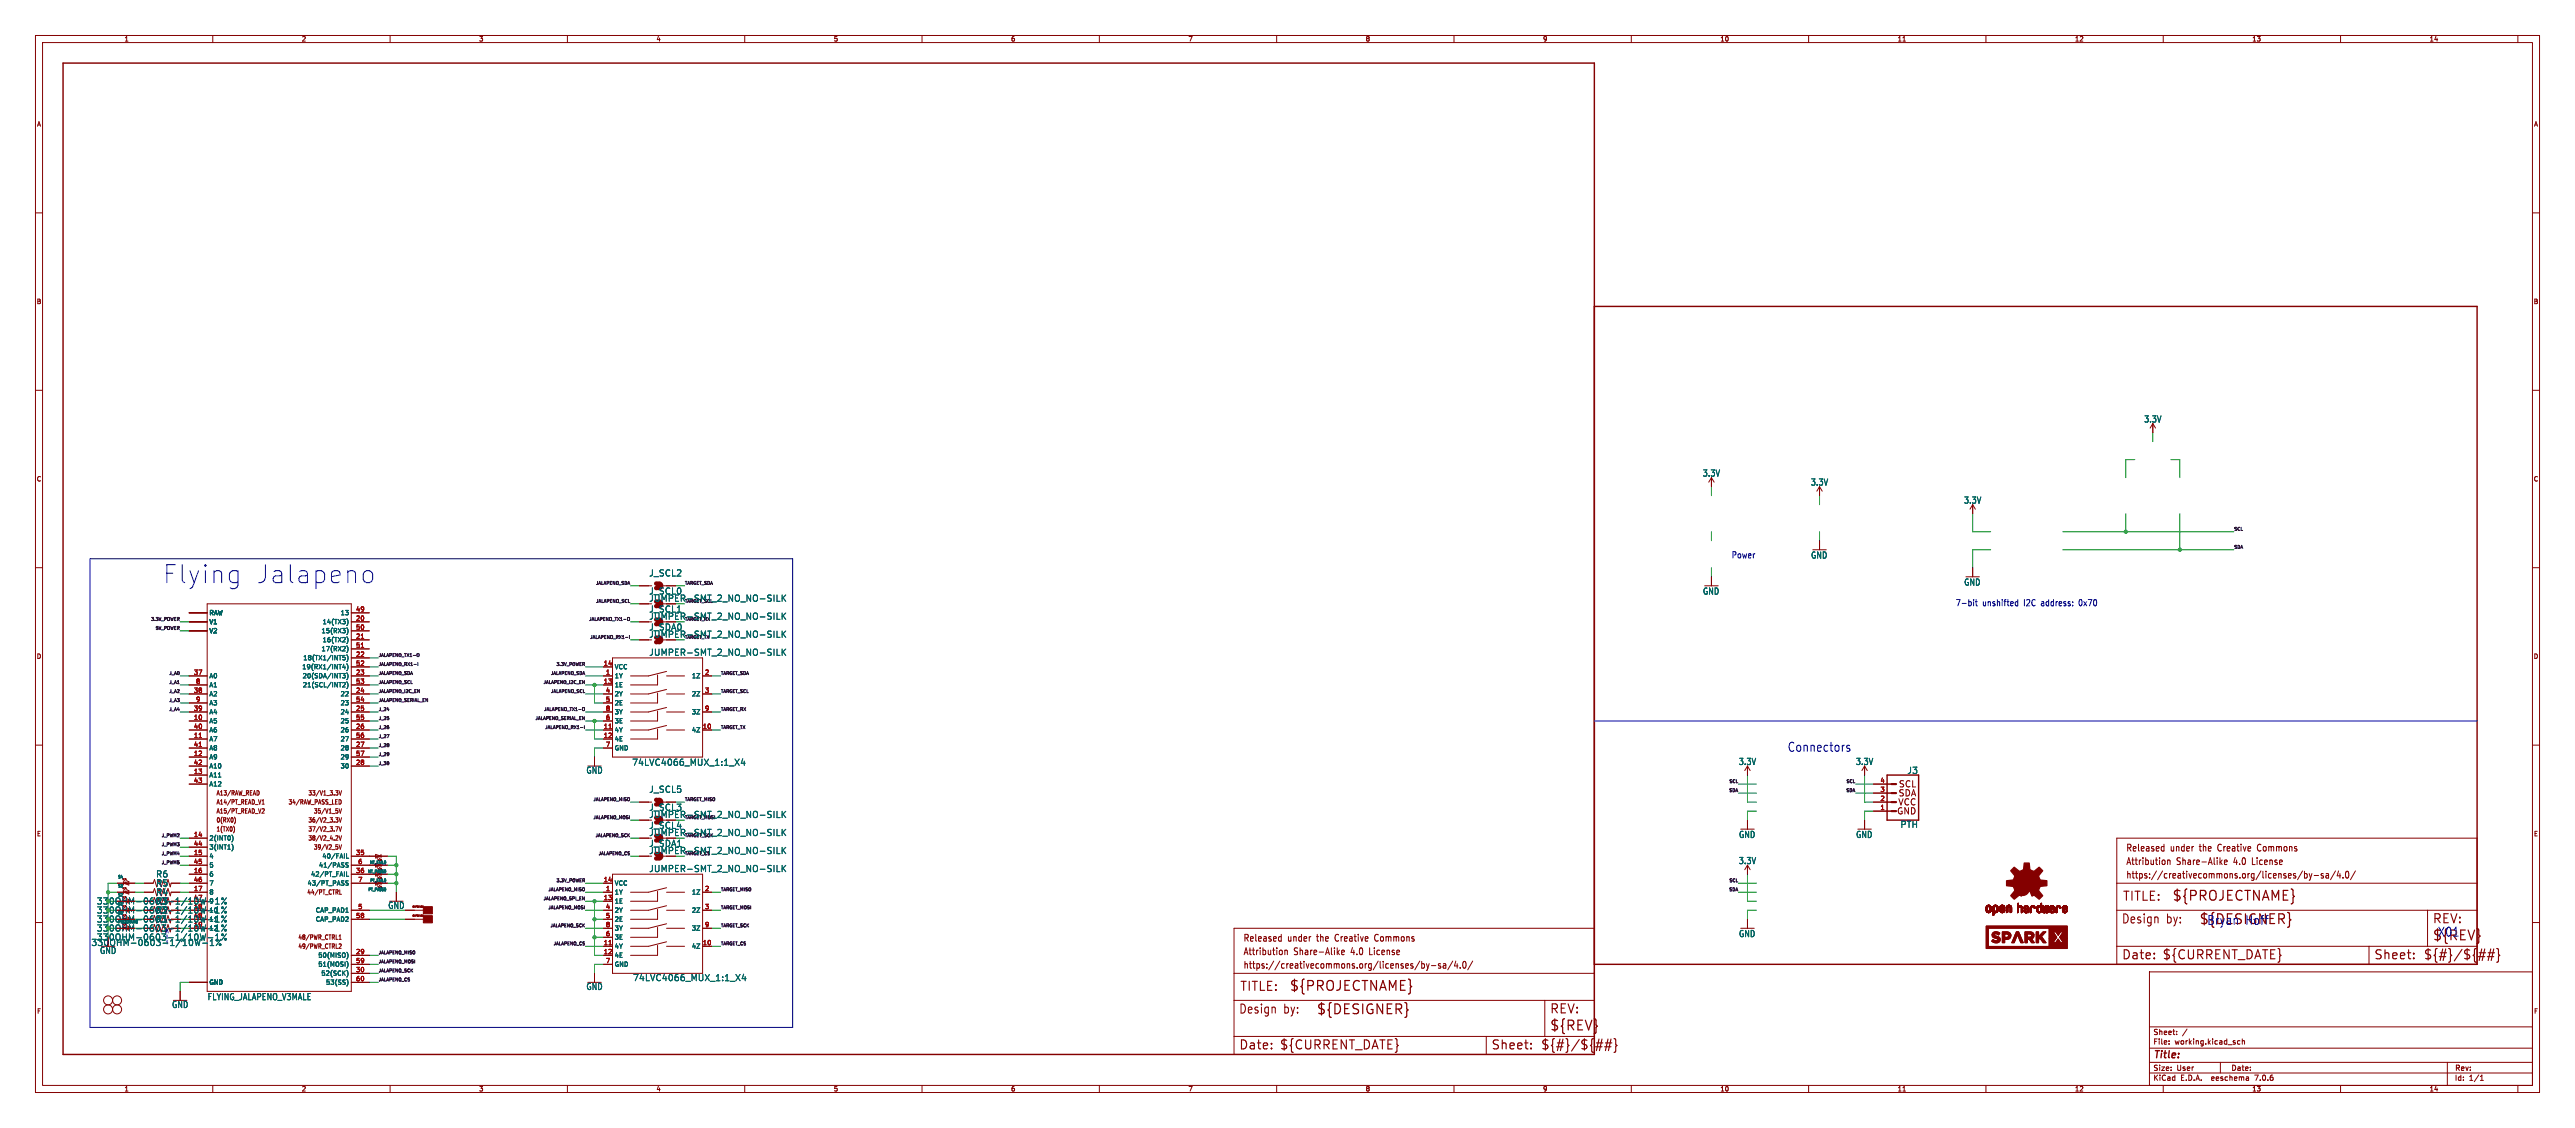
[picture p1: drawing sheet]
<svg xmlns="http://www.w3.org/2000/svg" width="726mm" height="318mm" viewBox="0 0 726 318" stroke-linecap="round" stroke-linejoin="round" font-family="sans-serif">
<defs><g id="words">
<g font-size="7.1" fill="#0000c2">
<text x="45.7" y="164.9">Flying</text>
<text x="71.5" y="164.9">Jalapeno</text>
</g>
<g font-size="3.8" fill="#840000">
<text x="612.4" y="254.3">${PROJECTNAME}</text>
<text x="620" y="260.9">${DESIGNER}</text>
<text x="685.8" y="265.5">${REV}</text>
<text x="363.5" y="279.7">${PROJECTNAME}</text>
<text x="371.1" y="286.3">${DESIGNER}</text>
<text x="436.9" y="290.9">${REV}</text>
</g>
<g font-size="3.5" fill="#0000c2">
<text x="504.1" y="212.1">Connectors</text>
<text x="622.3" y="260.9">Bryan</text>
<text x="633" y="260.9">Hoff</text>
<text x="687.3" y="264.2">X01</text>
</g>
<g font-size="3.5" fill="#840000">
<text x="598.4" y="254.3">TITLE:</text>
<text x="598.2" y="260.6">Design</text>
<text x="610.9" y="260.6">by:</text>
<text x="685.8" y="260.6">REV:</text>
<text x="598.2" y="270.8">Date:</text>
<text x="609.6" y="270.8">${CURRENT_DATE}</text>
<text x="669.3" y="270.8">Sheet:</text>
<text x="683.3" y="270.8">${#}/${##}</text>
<text x="349.5" y="279.7">TITLE:</text>
<text x="349.2" y="286">Design</text>
<text x="362" y="286">by:</text>
<text x="436.9" y="286">REV:</text>
<text x="349.2" y="296.2">Date:</text>
<text x="360.7" y="296.2">${CURRENT_DATE}</text>
<text x="420.4" y="296.2">Sheet:</text>
<text x="434.3" y="296.2">${#}/${##}</text>
</g>
<text font-size="2.8" fill="#840000" x="607.1" y="298.8">Title:</text>
<g font-size="2.7" fill="#840000">
<text x="599.4" y="244.1">Attribution</text>
<text x="599.4" y="240.2">Released</text>
<text x="612" y="240.2">under</text>
<text x="613.7" y="244.1">Share-Alike</text>
<text x="620.4" y="240.2">the</text>
<text x="625.8" y="240.2">Creative</text>
<text x="630" y="244.1">4.0</text>
<text x="635.5" y="244.1">License</text>
<text x="637.2" y="240.2">Commons</text>
<text x="599.4" y="247.9">https://creativecommons.org/licenses/by-sa/4.0/</text>
<text x="350.5" y="269.5">Attribution</text>
<text x="350.5" y="265.6">Released</text>
<text x="363.1" y="265.6">under</text>
<text x="364.8" y="269.5">Share-Alike</text>
<text x="371.5" y="265.6">the</text>
<text x="376.9" y="265.6">Creative</text>
<text x="381.1" y="269.5">4.0</text>
<text x="386.5" y="269.5">License</text>
<text x="388.3" y="265.6">Commons</text>
<text x="350.5" y="273.3">https://creativecommons.org/licenses/by-sa/4.0/</text>
</g>
<g font-size="2.5" fill="#006464">
<text x="604.5" y="119.3">3.3V</text>
<text x="480.1" y="134.5">3.3V</text>
<text x="510.6" y="137.1">3.3V</text>
<text x="553.7" y="142.1">3.3V</text>
<text x="510.6" y="157.6">GND</text>
<text x="183" y="162.7">J_SCL2</text>
<text x="480.1" y="167.8">GND</text>
<text x="553.8" y="165.2">GND</text>
<text x="183" y="169.8">JUMPER-SMT_2_NO_NO-SILK</text>
<text x="183" y="174.9">JUMPER-SMT_2_NO_NO-SILK</text>
<text x="183" y="177.9">J_SDA0</text>
<text x="183" y="185">JUMPER-SMT_2_NO_NO-SILK</text>
<text x="490.2" y="215.8">3.3V</text>
<text x="523.3" y="215.8">3.3V</text>
<text x="165.3" y="218.2">GND</text>
<text x="178.2" y="216">74LVC4066_MUX_1:1_X4</text>
<text x="537.8" y="218.3">J3</text>
<text x="183" y="223.6">J_SCL5</text>
<text x="183" y="230.7">JUMPER-SMT_2_NO_NO-SILK</text>
<text x="183" y="228.7">J_SCL3</text>
<text x="183" y="233.8">J_SCL4</text>
<text x="535.8" y="233.5">PTH</text>
<text x="183" y="235.8">JUMPER-SMT_2_NO_NO-SILK</text>
<text x="183" y="238.9">J_SDA1</text>
<text x="490.3" y="236.4">GND</text>
<text x="523.3" y="236.4">GND</text>
<text x="183" y="246">JUMPER-SMT_2_NO_NO-SILK</text>
<text x="490.2" y="243.7">3.3V</text>
<text x="43.9" y="247.5">R6</text>
<text x="43.9" y="250">R5</text>
<text x="43.9" y="257.7">R2</text>
<text x="43.9" y="255.1">R3</text>
<text x="43.9" y="252.6">R4</text>
<text x="109.4" y="256.3">GND</text>
<text x="43.9" y="260.2">R1</text>
<text x="25.7" y="266.8">330OHM-0603-1/10W-1%</text>
<text x="27.2" y="265.3">330OHM-0603-1/10W-1%</text>
<text x="28.1" y="269">GND</text>
<text x="490.3" y="264.3">GND</text>
<text x="165.3" y="279.2">GND</text>
<text x="178.4" y="276.7">74LVC4066_MUX_1:1_X4</text>
<text x="48.4" y="284.3">GND</text>
<text x="58.5" y="282.1">FLYING_JALAPENO_V3MALE</text>
</g>
<g font-size="2.5" fill="#0000c2">
<text x="488.2" y="157.5">Power</text>
<text x="551.4" y="171">7-bit</text>
<text x="559" y="171">unshifted</text>
<text x="570.7" y="171">I2C address:</text>
<text x="586.5" y="171">0x70</text>
</g>
<g font-size="2.5" fill="#840000">
<text x="183" y="167.7">J_SCL0</text>
<text x="183" y="172.8">J_SCL1</text>
<text x="183" y="179.9">JUMPER-SMT_2_NO_NO-SILK</text>
<text x="535.1" y="227.3">VCC</text>
<text x="535.2" y="224.7">SDA</text>
<text x="535.3" y="222.2">SCL</text>
<text x="534.8" y="229.8">GND</text>
<text x="183" y="240.9">JUMPER-SMT_2_NO_NO-SILK</text>
</g>
<g font-size="2.5" fill="#009600">
<text x="27.2" y="255.1">330OHM-0603-1/10W-1%</text>
<text x="27.2" y="257.7">330OHM-0603-1/10W-1%</text>
<text x="27.2" y="262.7">330OHM-0603-1/10W-1%</text>
<text x="27.2" y="260.2">330OHM-0603-1/10W-1%</text>
</g>
<g font-size="2.1" fill="#840000">
<text x="607.1" y="291.9">Sheet:</text>
<text x="607.1" y="294.6">File:</text>
<text x="613.2" y="294.6">working.kicad_sch</text>
<text x="607.1" y="304.8">KiCad</text>
<text x="607.1" y="302">Size:</text>
<text x="613.8" y="302">User</text>
<text x="614.8" y="304.8">E.D.A.</text>
<text x="623.7" y="304.8">eeschema</text>
<text x="629.1" y="302">Date:</text>
<text x="636.1" y="304.8">7.0.6</text>
<text x="692.1" y="302.2">Rev:</text>
<text x="692.1" y="304.8">Id:</text>
<text x="696.2" y="304.8">1/1</text>
</g>
<g font-size="1.8" fill="#840000">
<text x="35" y="11.9">1</text>
<text x="85" y="11.9">2</text>
<text x="135" y="11.9">3</text>
<text x="185" y="11.9">4</text>
<text x="235" y="11.9">5</text>
<text x="285" y="11.9">6</text>
<text x="335" y="11.9">7</text>
<text x="385" y="11.9">8</text>
<text x="435" y="11.9">9</text>
<text x="485" y="11.9">10</text>
<text x="535" y="11.9">11</text>
<text x="585" y="11.9">12</text>
<text x="635" y="11.9">13</text>
<text x="685" y="11.9">14</text>
<text x="10.3" y="35.9">A</text>
<text x="714.5" y="35.9">A</text>
<text x="10.3" y="85.9">B</text>
<text x="714.4" y="85.9">B</text>
<text x="10.3" y="135.9">C</text>
<text x="714.4" y="135.9">C</text>
<text x="10.3" y="185.9">D</text>
<text x="714.4" y="185.9">D</text>
<text x="60.9" y="224.4">A13/RAW_READ</text>
<text x="60.9" y="226.9">A14/PT_READ_V1</text>
<text x="81.2" y="226.9">34/RAW_PASS_LED</text>
<text x="86.8" y="224.4">33/V1_3.3V</text>
<text x="60.9" y="232">0(RX0)</text>
<text x="60.9" y="229.5">A15/PT_READ_V2</text>
<text x="86.8" y="232">36/V2_3.3V</text>
<text x="88.4" y="229.5">35/V1_5V</text>
<text x="10.3" y="235.9">E</text>
<text x="86.8" y="234.5">37/V2_3.7V</text>
<text x="86.8" y="237.1">38/V2_4.2V</text>
<text x="88.4" y="239.6">39/V2_5V</text>
<text x="714.4" y="235.9">E</text>
<text x="86.5" y="252.3">44/PT_CTRL</text>
<text x="84" y="265">48/PWR_CTRL1</text>
<text x="84" y="267.6">49/PWR_CTRL2</text>
<text x="10.3" y="285.9">F</text>
<text x="714.5" y="285.9">F</text>
<text x="35" y="307.8">1</text>
<text x="85" y="307.8">2</text>
<text x="135" y="307.8">3</text>
<text x="185" y="307.8">4</text>
<text x="235" y="307.8">5</text>
<text x="285" y="307.8">6</text>
<text x="335" y="307.8">7</text>
<text x="385" y="307.8">8</text>
<text x="435" y="307.8">9</text>
<text x="485" y="307.8">10</text>
<text x="535" y="307.8">11</text>
<text x="585" y="307.8">12</text>
<text x="635" y="307.8">13</text>
<text x="685" y="307.8">14</text>
</g>
<g font-size="1.8" fill="#006464">
<text x="58.9" y="173.6">RAW</text>
<text x="95.9" y="173.6">13</text>
<text x="58.9" y="176.1">V1</text>
<text x="58.9" y="178.7">V2</text>
<text x="90.5" y="178.7">15(RX3)</text>
<text x="90.8" y="176.1">14(TX3)</text>
<text x="90.5" y="183.7">17(RX2)</text>
<text x="90.8" y="181.2">16(TX2)</text>
<text x="58.9" y="191.4">A0</text>
<text x="85.1" y="188.8">19(RX1/INT4)</text>
<text x="85.2" y="191.4">20(SDA/INT3)</text>
<text x="85.4" y="186.3">18(TX1/INT5)</text>
<text x="173.2" y="191.4">1Y</text>
<text x="173.2" y="188.8">VCC</text>
<text x="195" y="191.4">1Z</text>
<text x="58.9" y="196.4">A2</text>
<text x="58.9" y="193.9">A1</text>
<text x="85.3" y="193.9">21(SCL/INT2)</text>
<text x="95.9" y="196.4">22</text>
<text x="173.2" y="193.9">1E</text>
<text x="173.2" y="196.4">2Y</text>
<text x="195" y="196.4">2Z</text>
<text x="58.9" y="201.5">A4</text>
<text x="58.9" y="199">A3</text>
<text x="95.9" y="201.5">24</text>
<text x="95.9" y="199">23</text>
<text x="173.2" y="199">2E</text>
<text x="173.2" y="201.5">3Y</text>
<text x="195" y="201.5">3Z</text>
<text x="58.9" y="204.1">A5</text>
<text x="58.9" y="209.1">A7</text>
<text x="58.9" y="206.6">A6</text>
<text x="95.9" y="206.6">26</text>
<text x="95.9" y="204.1">25</text>
<text x="95.9" y="209.1">27</text>
<text x="173.2" y="206.6">4Y</text>
<text x="173.2" y="209.1">4E</text>
<text x="173.2" y="204.1">3E</text>
<text x="195" y="206.6">4Z</text>
<text x="58.9" y="214.2">A9</text>
<text x="58.9" y="211.7">A8</text>
<text x="95.9" y="211.7">28</text>
<text x="95.9" y="214.2">29</text>
<text x="173.2" y="211.7">GND</text>
<text x="58.9" y="219.3">A11</text>
<text x="58.9" y="216.8">A10</text>
<text x="58.9" y="221.8">A12</text>
<text x="95.9" y="216.8">30</text>
<text x="58.9" y="237.1">2(INT0)</text>
<text x="58.9" y="239.6">3(INT1)</text>
<text x="60.9" y="234.5">1(TX0)</text>
<text x="58.9" y="242.2">4</text>
<text x="58.9" y="244.7">5</text>
<text x="89.8" y="244.7">41/PASS</text>
<text x="90.8" y="242.2">40/FAIL</text>
<text x="58.9" y="247.2">6</text>
<text x="58.9" y="249.8">7</text>
<text x="86.6" y="249.8">43/PT_PASS</text>
<text x="87.6" y="247.2">42/PT_FAIL</text>
<text x="173.2" y="249.8">VCC</text>
<text x="54.6" y="256.3">18</text>
<text x="54.6" y="253.7">47</text>
<text x="58.9" y="252.3">8</text>
<text x="58.9" y="257.4">10</text>
<text x="58.9" y="254.9">9</text>
<text x="88.9" y="257.4">CAP_PAD1</text>
<text x="173.2" y="252.3">1Y</text>
<text x="173.2" y="254.9">1E</text>
<text x="173.2" y="257.4">2Y</text>
<text x="195" y="252.3">1Z</text>
<text x="195" y="257.4">2Z</text>
<text x="54.6" y="261.4">19</text>
<text x="54.6" y="258.8">48</text>
<text x="58.9" y="262.5">12</text>
<text x="58.9" y="259.9">11</text>
<text x="88.9" y="259.9">CAP_PAD2</text>
<text x="173.2" y="259.9">2E</text>
<text x="173.2" y="262.5">3Y</text>
<text x="195" y="262.5">3Z</text>
<text x="47.8" y="266.5" transform="rotate(-90 47.8 266.5)">--&gt;</text>
<text x="173.2" y="267.6">4Y</text>
<text x="173.2" y="265">3E</text>
<text x="195" y="267.6">4Z</text>
<text x="89.6" y="270.1">50(MISO)</text>
<text x="89.6" y="272.6">51(MOSI)</text>
<text x="90.5" y="275.2">52(SCK)</text>
<text x="173.2" y="270.1">4E</text>
<text x="173.2" y="272.6">GND</text>
<text x="58.9" y="277.7">GND</text>
<text x="91.8" y="277.7">53(SS)</text>
</g>
<g font-size="1.8" fill="#a90000">
<text x="100.3" y="172.5">49</text>
<text x="100.3" y="175">20</text>
<text x="100.3" y="177.5">50</text>
<text x="100.3" y="180.1">21</text>
<text x="100.3" y="185.2">22</text>
<text x="100.3" y="182.6">51</text>
<text x="54.6" y="190.2">37</text>
<text x="100.3" y="190.2">23</text>
<text x="100.3" y="187.7">52</text>
<text x="170.1" y="187.7">14</text>
<text x="170.7" y="190.2">1</text>
<text x="198.7" y="190.2">2</text>
<text x="54.6" y="195.3">38</text>
<text x="55.2" y="192.8">8</text>
<text x="55.2" y="197.9">9</text>
<text x="100.3" y="195.3">24</text>
<text x="100.3" y="192.8">53</text>
<text x="100.3" y="197.9">54</text>
<text x="170.1" y="192.8">13</text>
<text x="170.7" y="195.3">4</text>
<text x="170.7" y="197.9">5</text>
<text x="198.7" y="195.3">3</text>
<text x="54.6" y="202.9">10</text>
<text x="54.6" y="200.4">39</text>
<text x="100.3" y="200.4">25</text>
<text x="100.3" y="202.9">55</text>
<text x="170.7" y="202.9">6</text>
<text x="170.7" y="200.4">8</text>
<text x="198.7" y="200.4">9</text>
<text x="54.6" y="208">11</text>
<text x="54.6" y="205.5">40</text>
<text x="100.3" y="205.5">26</text>
<text x="100.3" y="208">56</text>
<text x="170.1" y="205.5">11</text>
<text x="170.1" y="208">12</text>
<text x="198.1" y="205.5">10</text>
<text x="54.6" y="213.1">12</text>
<text x="54.6" y="210.6">41</text>
<text x="54.6" y="215.6">42</text>
<text x="100.3" y="210.6">27</text>
<text x="100.3" y="215.6">28</text>
<text x="100.3" y="213.1">57</text>
<text x="170.7" y="210.6">7</text>
<text x="54.6" y="218.2">13</text>
<text x="54.6" y="220.7">43</text>
<text x="530.2" y="220.7">4</text>
<text x="530.2" y="225.8">2</text>
<text x="530.2" y="223.3">3</text>
<text x="530.2" y="228.3">1</text>
<text x="54.6" y="236">14</text>
<text x="54.6" y="238.5">44</text>
<text x="54.6" y="241">15</text>
<text x="54.6" y="243.6">45</text>
<text x="100.3" y="241">35</text>
<text x="100.9" y="243.6">6</text>
<text x="54.6" y="246.1">16</text>
<text x="54.6" y="251.2">17</text>
<text x="54.6" y="248.7">46</text>
<text x="100.3" y="246.1">36</text>
<text x="100.9" y="248.7">7</text>
<text x="170.1" y="248.7">14</text>
<text x="170.7" y="251.2">1</text>
<text x="198.7" y="251.2">2</text>
<text x="100.9" y="256.3">5</text>
<text x="170.1" y="253.7">13</text>
<text x="170.7" y="256.3">4</text>
<text x="198.7" y="256.3">3</text>
<text x="100.3" y="258.8">58</text>
<text x="170.7" y="258.8">5</text>
<text x="170.7" y="263.9">6</text>
<text x="170.7" y="261.4">8</text>
<text x="198.7" y="261.4">9</text>
<text x="100.3" y="269">29</text>
<text x="170.1" y="266.4">11</text>
<text x="170.1" y="269">12</text>
<text x="198.1" y="266.4">10</text>
<text x="100.3" y="274.1">30</text>
<text x="100.3" y="271.5">59</text>
<text x="170.7" y="271.5">7</text>
<text x="100.3" y="276.6">60</text>
</g>
<g font-size="1.2" fill="#0f0f0f">
<text x="629.9" y="149.6">SCL</text>
<text x="629.9" y="154.7">SDA</text>
<text x="167.9" y="164.9">JALAPENO_SDA</text>
<text x="193" y="164.9">TARGET_SDA</text>
<text x="167.9" y="169.9">JALAPENO_SCL</text>
<text x="42.4" y="175">3.3V_POWER</text>
<text x="43.7" y="177.6">5V_POWER</text>
<text x="166" y="175">JALAPENO_TX1-O</text>
<text x="106.7" y="185.2">JALAPENO_TX1-O</text>
<text x="166.3" y="180.1">JALAPENO_RX1-I</text>
<text x="47.6" y="190.3">J_A0</text>
<text x="106.7" y="190.3">JALAPENO_SDA</text>
<text x="106.7" y="187.7">JALAPENO_RX1-I</text>
<text x="155.2" y="190.3">JALAPENO_SDA</text>
<text x="156.7" y="187.7">3.3V_POWER</text>
<text x="203.2" y="190.3">TARGET_SDA</text>
<text x="47.6" y="195.3">J_A2</text>
<text x="47.6" y="192.8">J_A1</text>
<text x="47.6" y="197.9">J_A3</text>
<text x="106.7" y="197.9">JALAPENO_SERIAL_EN</text>
<text x="106.7" y="195.3">JALAPENO_I2C_EN</text>
<text x="106.7" y="192.8">JALAPENO_SCL</text>
<text x="153.1" y="192.8">JALAPENO_I2C_EN</text>
<text x="155.2" y="195.3">JALAPENO_SCL</text>
<text x="203.2" y="195.3">TARGET_SCL</text>
<text x="47.6" y="200.4">J_A4</text>
<text x="106.7" y="203">J_25</text>
<text x="106.7" y="200.4">J_24</text>
<text x="150.8" y="203">JALAPENO_SERIAL_EN</text>
<text x="153.3" y="200.4">JALAPENO_TX1-O</text>
<text x="203.2" y="200.4">TARGET_RX</text>
<text x="106.7" y="208">J_27</text>
<text x="106.7" y="205.5">J_26</text>
<text x="153.6" y="205.5">JALAPENO_RX1-I</text>
<text x="203.2" y="205.5">TARGET_TX</text>
<text x="106.7" y="215.7">J_30</text>
<text x="106.7" y="213.1">J_29</text>
<text x="106.7" y="210.6">J_28</text>
<text x="487.5" y="220.7">SCL</text>
<text x="520.5" y="220.7">SCL</text>
<text x="167.1" y="225.8">JALAPENO_MISO</text>
<text x="193" y="225.8">TARGET_MISO</text>
<text x="487.4" y="223.3">SDA</text>
<text x="520.5" y="223.3">SDA</text>
<text x="167.1" y="230.9">JALAPENO_MOSI</text>
<text x="45.4" y="238.5">J_PWM3</text>
<text x="45.4" y="236">J_PWM2</text>
<text x="167.7" y="236">JALAPENO_SCK</text>
<text x="45.4" y="243.6">J_PWM5</text>
<text x="45.4" y="241.1">J_PWM4</text>
<text x="168.6" y="241.1">JALAPENO_CS</text>
<text x="154.4" y="251.2">JALAPENO_MISO</text>
<text x="156.7" y="248.7">3.3V_POWER</text>
<text x="203.2" y="251.2">TARGET_MISO</text>
<text x="487.4" y="251.2">SDA</text>
<text x="487.5" y="248.7">SCL</text>
<text x="153.1" y="253.8">JALAPENO_SPI_EN</text>
<text x="154.4" y="256.3">JALAPENO_MOSI</text>
<text x="203.2" y="256.3">TARGET_MOSI</text>
<text x="155" y="261.4">JALAPENO_SCK</text>
<text x="203.2" y="261.4">TARGET_SCK</text>
<text x="106.7" y="269">JALAPENO_MISO</text>
<text x="155.9" y="266.5">JALAPENO_CS</text>
<text x="203.2" y="266.5">TARGET_CS</text>
<text x="106.7" y="274.1">JALAPENO_SCK</text>
<text x="106.7" y="271.5">JALAPENO_MOSI</text>
<text x="106.7" y="276.6">JALAPENO_CS</text>
</g>
<g font-size="1.2" fill="#006464">
<text x="193" y="169.9">TARGET_SCL</text>
<text x="193" y="175">TARGET_RX</text>
<text x="193" y="180.1">TARGET_TX</text>
<text x="193" y="230.9">TARGET_MOSI</text>
<text x="193" y="236">TARGET_SCK</text>
<text x="193" y="241.1">TARGET_CS</text>
</g>
<g font-size="1.1" fill="#006464">
<text x="104.2" y="243.7">MT_FAIL0</text>
<text x="33.2" y="250.3">S3</text>
<text x="33.2" y="247.8">S4</text>
<text x="103.6" y="246.3">MT_PASS0</text>
<text x="103.7" y="251.3">PT_PASS0</text>
<text x="104.3" y="248.8">PT_FAIL0</text>
<text x="33.2" y="252.8">S2</text>
<text x="33.2" y="255.4">S1</text>
<text x="33.2" y="257.9">S0</text>
<text x="33.2" y="260.5">PROGRAM0</text>
</g>
<g font-size=".6" fill="#840000">
<text x="116.2" y="256">CAPSENSE</text>
<text x="116.2" y="258.5">CAPSENSE</text>
</g>
</g></defs>
<g fill="none" stroke="#840000" stroke-width=".28">
<path d="M10 10h706.1v297.9h-706.1zM12 12h702.1v293.9h-702.1zM60 10v2M110 10v2M160 10v2M210 10v2M260 10v2M310 10v2M360 10v2M410 10v2M460 10v2M510 10v2"/>
<path d="M536.6 11.6h.7M560 10v2M610 10v2M660 10v2M710 10v2M10 60h2M714.1 60h2M10 110h2M607.1 119.4l-.8 1.2M607.1 119.4l.7 1.2M607.1 119.4v2.5M714.1 110h2"/>
<path d="M482.6 134.6l-.8 1.3M482.6 134.6l.8 1.3M482.6 134.6v2.6M513.1 137.2v2.5M513.1 137.2l-.8 1.2M513.1 137.2l.7 1.2M10 160h2M513.1 152.4v2.5M556.3 142.2l-.8 1.3M556.3 142.2l.7 1.3M556.3 142.2v2.6M714.1 160h2"/>
<path d="M53.3 175.3h5.1M53.3 177.8h5.1M53.3 172.7h5.1M58.4 170.2h40.7v109.2h-40.7zM99.1 175.3h5M99.1 177.8h5M99.1 172.7h5M180.3 170.2h2.6M180.3 175.3h2.6M180.3 165.1h2.6M482.6 162.6v2.5M556.3 160v2.6"/>
<path d="M53.3 190.5h5.1M53.3 195.6h5.1M53.3 193h5.1M53.3 198.1h5.1M99.1 180.3h5M99.1 185.4h5M99.1 190.5h5M99.1 195.6h5M99.1 182.9h5M99.1 188h5M99.1 193h5M99.1 198.1h5"/>
<path d="M170.2 190.5h2.5M170.2 195.6h2.5M170.2 188h2.5M170.2 193h2.5M170.2 198.1h2.5M172.7 185.4h25.4v28h-25.4zM180.3 180.3h2.6M185.4 190.2v2.8h-7.6M185.4 195.3v2.8h-7.6M188 189.2l-5.1 1.3h-5.1M188 190.5h5M188 194.3l-5.1 1.3h-5.1"/>
<path d="M188 195.6h5M188 199.4l-5.1 1.3h-5.1M198.1 190.5h2.6M198.1 195.6h2.6M10 210h2M53.3 203.2h5.1M53.3 208.3h5.1M53.3 213.4h5.1M53.3 218.4h5.1M53.3 200.7h5.1M53.3 205.7h5.1M53.3 210.8h5.1"/>
<path d="M53.3 215.9h5.1M99.1 203.2h5M99.1 208.3h5M99.1 213.4h5M99.1 200.7h5M99.1 205.7h5M99.1 210.8h5M99.1 215.9h5M167.6 213.4v2.5M170.2 203.2h2.5M170.2 208.3h2.5M170.2 200.7h2.5"/>
<path d="M170.2 205.7h2.5M170.2 210.8h2.5M185.4 200.4v2.8h-7.6M185.4 205.5v2.8h-7.6M188 200.7h5M188 204.5l-5.1 1.2h-5.1M188 205.7h5M198.1 200.7h2.6M198.1 205.7h2.6M492.8 215.9v2.5M492.8 215.9l-.8 1.3M492.8 215.9l.7 1.3"/>
<path d="M525.8 215.9l-.8 1.3M525.8 215.9l.7 1.3M525.8 215.9v2.5M714.1 210h2M53.3 221h5.1M53.3 236.2h5.1M53.3 238.8h5.1M66 233.2v1.2M66.1 230.3l.3 .8-.3 1M73.9 226.6h.6M73.9 225.7l.3-.3v1.2M74.1 227.9l.3 .1 .1 .3-.6 .9h.6"/>
<path d="M94.6 222.8h.7l-.4 .5M94.6 230.4h.7l-.4 .5M94.6 233h.7l-.4 1.3M94.6 236.8h.7M95.2 223.4v.6M95.2 231.1v.5M95.2 235.7v.4M95.6 222.8l.4 1.3 .3-1.3M95.6 227.9l.4 1.3 .3-1.3M95.6 230.4l.4 1.3 .3-1.3M95.6 233l.4 1.3 .3-1.3M95.6 235.5l.4 1.3 .3-1.3"/>
<path d="M95.6 238.1l.4 1.2 .3-1.2M95.9 225.4a.73 .73 0 0 1 0 1.2M180.3 226.1h2.6M180.3 236.2h2.6M180.3 231.1h2.6M492.8 231.1v2.6M525.8 231.1v2.6M528.3 228.6h5.1M528.3 226.1h5.1M528.3 223.5h5.1M528.3 221h5.1M596.9 236.2h101.6v35.6h-101.6z"/>
<path d="M609.7 238.6l.5 .1M610.2 237.9v2M610.2 239.8l-.5 .1M10 260h2M33 251.5h5.1M33 248.9h5.1M34.6 250.2l.7 .7M34.6 247.6l.7 .8M34.8 248.4v1M34.8 251v1M34.8 251.5l1.5-.5v1zM34.8 248.9l1.5-.5v1z"/>
<path d="M35.2 250.1l.7 .7M35.2 247.6l.7 .7M43.6 250.4l-.4 1.1h-2.6M43.6 247.9l-.4 1h-2.6M47.4 250.4l.6 2.1 .3-1h2.5M47.4 247.9l.6 2 .3-1h2.5M53.3 241.3h5.1M53.3 246.4h5.1M53.3 251.5h5.1M53.3 256.5h5.1M53.3 243.8h5.1M53.3 248.9h5.1"/>
<path d="M53.3 254h5.1M53.3 259.1h5.1M95.8 252h.5M99.1 241.3h10.1M99.1 246.4h10.1M99.1 256.5h5M99.1 243.8h10.1M99.1 248.9h10.1M99.1 259.1h5M105.9 243.8v.5l1.5-.5v.5M105.9 246.4v.5l1.5-.5v.5M105.9 248.9v.5l1.5-.5v.5"/>
<path d="M105.9 240.8l1.5 .5-1.5 .5zM106.3 247l.7 .7M106.3 242l.7 .6M106.3 244.5l.7 .7M106.3 249.6l.7 .6M107 246.9l.6 .8M107 241.8l.6 .8M107 244.4l.6 .7M107 249.5l.6 .7M107.4 240.8v1M111.8 251.5v2.5M114.3 256.5h7.4"/>
<path d="M114.3 259.1h7.4M116.6 257.9h-.1M116.6 257.9h.1M116.6 255.3l-.1 .1M116.6 255.3h.1M116.7 257.9h.1M116.7 255.3v.1M116.8 258.3l.1-.4 .2 .4M116.8 255.7l.1-.4 .2 .4M117.4 257.9h-.2v.4M117.4 255.3h-.2v.4M117.4 257.9h.1"/>
<path d="M117.4 255.3v.1M117.4 255.4h.1M117.6 257.9h.1M117.6 255.4h.1M117.6 255.3v.1M117.7 257.9h.1M117.7 255.3h.1M118.2 257.9h-.2v.4M118.2 255.3h-.2v.4M118.6 255.3v.4l-.2-.4v.4M118.6 257.9v.4l-.2-.4v.4M118.8 257.9h.1"/>
<path d="M118.8 255.3v.1M118.9 257.9h.1M118.9 257.9h-.1M118.9 255.3h.1M118.9 255.3h-.1M119.4 257.9h-.2v.4M119.4 255.3h-.2v.4M170.2 251.5h2.5M170.2 256.5h2.5M170.2 248.9h2.5M170.2 254h2.5M170.2 259.1h2.5"/>
<path d="M172.7 246.4h25.4v27.9h-25.4zM180.3 241.3h2.6M185.4 251.2v2.8h-7.6M185.4 256.3v2.8h-7.6M188 250.2l-5.1 1.3h-5.1M188 251.5h5M188 255.3l-5.1 1.2h-5.1M188 256.5h5M198.1 251.5h2.6M198.1 256.5h2.6M492.8 243.8l-.8 1.3M492.8 243.8l.7 1.3"/>
<path d="M492.8 243.8v2.6M492.8 259.1v2.5M596.9 256.5h101.6M596.9 248.9h101.6M610.4 242.6v.9M611.2 242.4v1.3M611.2 242.6l.3-.2 .4 .1v1.2M626.1 242.9l.5 .8M626.6 242.4l-.6 .7M627.2 243l.8-.2-.1-.3-.4-.1-.3 .3 .1 .9h.6M649.3 245.5l-1.4 2.4M649.8 245.5v2"/>
<path d="M649.8 246.3l.5-.1 .3 .4-.2 .8h-.6M651.2 246.2l.3 1.3M651.5 247.5l-.3 .6M651.9 246.2l-.4 1.3M652.6 246.7h1.2M655.1 246.3l-.4-.1-.2 .3 .1 .2 .5 .2v.5h-.6M655.9 246.3h.6l.1 1.2M656.6 246.6l-.5 .1-.3 .3 .3 .5 .5-.1M658.6 245.5l-1.4 2.4M659.4 245.5l-.4 1.3h1.1M659.8 246.2v1.3M660.7 247.3v.2"/>
<path d="M661.6 245.6l.2-.1a1.1 1.1 0 0 1 0 2 1.43 1.43 0 0 1-.2-1.9zM664.2 245.5l-1.4 2.4M684.5 256.5v10.2M714.1 260h2M50.8 279.4v2.5M53.3 276.9h5.1M53.3 261.6h5.1M95.6 264.7h.6M95.6 263.8l.3-.3v1.2M95.8 266l.3 .1 .1 .3-.6 .9h.6M99.1 276.9h5M99.1 269.2h5"/>
<path d="M99.1 274.3h5M99.1 271.8h5M167.6 274.3v2.6M170.2 261.6h2.5M170.2 269.2h2.5M170.2 271.8h2.5M170.2 266.7h2.5M170.2 264.2h2.5M185.4 266.4v2.8h-7.6M185.4 261.4v2.8h-7.6M188 260.3l-5.1 1.3h-5.1M188 261.6h5"/>
<path d="M188 265.4l-5.1 1.3h-5.1M188 266.7h5M198.1 261.6h2.6M198.1 266.7h2.6M348 261.6h101.6v35.6h-101.6zM348 274.3h101.6M360.8 264l.5 .1M361.3 263.3v2M361.3 265.2l-.5 .1M361.5 268v.9M362.3 267.8v1.3M362.3 268l.2-.2 .4 .1 .1 1.2"/>
<path d="M377.2 268.3l.5 .8M377.7 267.8l-.6 .7M378.3 268.4l.8-.2-.1-.3-.4-.1-.3 .3 .1 .9h.6M400.4 270.9l-1.4 2.4M400.9 270.9v2M400.9 271.7l.5-.1 .3 .4-.2 .8h-.6M402.2 271.6l.4 1.3M402.6 272.9l-.4 .6M403 271.6l-.4 1.3M403.6 272.1h1.3M406.2 271.7l-.4-.1-.2 .3 .1 .2 .5 .2v.5h-.6M407 271.7h.6l.1 1.2"/>
<path d="M407.7 272l-.5 .1-.3 .3 .3 .5 .5-.1M409.7 270.9l-1.5 2.4M410.5 270.9l-.4 1.3h1M410.9 271.6v1.3M411.8 272.7v.2M412.7 271l.2-.1a1.1 1.1 0 0 1 0 2 1.43 1.43 0 0 1-.2-1.9zM415.3 270.9l-1.4 2.4M596.9 266.7h101.6M606.1 273.9h108v32h-108zM668 266.7v5.1M348 292.1h101.6M348 281.9h101.6"/>
<path d="M419.1 292.1v5.1M435.6 281.9v10.2M606.1 299.4h108M606.1 295.4h108M606.1 289.4h108M611.6 294.1v.2M611.6 293.4v.1M613.8 291.4v.2M613.8 290.7v.1M616.7 290l-1.3 1.9M626.1 299.4v3M631.6 293.4l-.4-.1-.3 .3 .2 .6h.5"/>
<path d="M632.3 293.4h.6v.9M632.3 292.8v1.5M690.1 299.4v6.5M60 305.9v2M110 305.9v2M160 305.9v2M210 305.9v2M260 305.9v2M310 305.9v2M360 305.9v2M410 305.9v2M460 305.9v2"/>
<path d="M510 305.9v2M536.6 307.5h.7M560 305.9v2M606.1 302.4h108M610 305.9v2M634 303.6l.1 .9M634.1 304.4l-.2 .1M634.1 303.8l-.2 .1M660 305.9v2M699.4 304.5h.9M699.4 303.4l.5-.4v1.5M710 305.9v2"/>
<circle cx="30.5" cy="281.9" r="1.27"/>
<circle cx="30.5" cy="284.5" r="1.27"/>
<circle cx="33" cy="281.9" r="1.27"/>
<circle cx="33" cy="284.5" r="1.27"/>
</g>
<path d="M17.8 17.8h431.8v279.4h-431.8zM449.6 86.4h248.9v185.4h-248.9M532.1 218.4h8.9v12.7h-8.9z" fill="none" stroke="#840000" stroke-width=".41"/>
<path d="M533.4 228.6h1.3M533.4 226.1h1.3M533.4 223.5h1.3M533.4 221h1.3" fill="none" stroke="#840000" stroke-width=".61"/>
<path d="M101.8 179.9h.8M101.8 182.5h.8M56.1 207.9h.7M56.1 210.4h.7M171.7 205.3h.7M171.7 266.3h.7" fill="none" stroke="#a90000" stroke-width=".28"/>
<g fill="none" stroke="#006464" stroke-width=".28">
<path d="M97.8 174.4a1.46 1.46 0 0 1 0 1.9M97.8 176.9a1.46 1.46 0 0 1 0 2M97.8 179.5a1.46 1.46 0 0 1 0 1.9M219.1 179.6h.9M219.1 174.5h.9M219.1 169.5h.9M220.5 167.7v1.8M220.5 172.8v1.7M220.5 177.9v1.7M220.8 178.6l.8 1M220.8 173.5l.8 1M220.8 168.5l.8 1"/>
<path d="M221.6 177.9l-1.1 1M221.6 172.8l-1.1 1M221.6 167.7l-1.1 1M96.6 189.8h.8l-.5 .5 .4 .1 .1 .4-.6 .3M96.6 192.5l.5-.2 .3 .4-.8 .9h.8M96.9 187.2l-.3 .9h.8M97.2 187.7v.8M97.3 184.7h-.6l-.1 .6h.6l.1 .6h-.7M97.8 182a1.46 1.46 0 0 1 0 1.9M97.8 184.5a1.46 1.46 0 0 1 0 2M97.8 187.1a1.46 1.46 0 0 1 0 1.9M97.8 189.6a1.46 1.46 0 0 1 0 2"/>
<path d="M97.8 192.2a1.46 1.46 0 0 1 0 1.9M219.1 184.7h.9M220.5 182.9v1.8M220.8 183.7l.8 1M221.6 182.9l-1.1 1M207.3 213.9l1.1 1.8M208.4 213.9l-1.1 1.8M209.5 213.8l-.5 1.3h1.1M209.9 214.5v1.2M65.4 237.9a1.46 1.46 0 0 1 0 1.9M65.4 235.4a1.47 1.47 0 0 1 0 1.9M219.1 230.4h.9"/>
<path d="M219.1 235.5h.9M220.5 228.7v1.7M220.5 233.7v1.8M220.5 238.8v1.8M220.8 229.4l.8 1M220.8 234.5l.8 1M220.8 239.6l.8 1M221.6 228.7l-1.1 1M221.6 233.7l-1.1 1M221.6 238.8l-1.1 1M56.5 258.1l.4 1.8 .3-1.3 .4 1.3 .4-1.8M56.5 253l.4 1.8 .3-1.3 .4 1.3 .4-1.8"/>
<path d="M56.5 255.6l.4 1.8 .3-1.3 .4 1.3 .4-1.8M60.5 259.7h.7M60.8 259.9h1M60.8 253.5l.5-.5v1.8M60.8 254.8h1M60.8 257.4h1M61.1 258.4l.2-.3v1.8M63.8 258.1l-1.3 1.8M63.8 253l-1.3 1.8M63.8 255.6l-1.3 1.8M97.5 243.5v.1a.53 .53 0 0 1 .6 .7l-.6 .1M97.5 248.7a.53 .53 0 0 1 .6 .7h-.6"/>
<path d="M97.7 240.6v1.3h.6M97.7 245.7v1.3h.6M98.2 243.2l-.5-.1-.2 .3M98.2 248.3l-.7 .1M219.1 240.6h.9M219.1 245.7h.9M220.5 243.9v1.8M220.8 244.7l.8 1M221.6 243.9l-1.1 1M54.9 264.7l.5 1.8 .3-1.3 .3 1.3 .5-1.8M56.5 260.7l.4 1.7 .3-1.2 .4 1.2 .4-1.7M56.5 263.2l.4 1.8 .3-1.3 .4 1.3 .4-1.8"/>
<path d="M57.1 265.8h1.4M58.7 264.3h1.3M59.3 266.5h1M59.3 265.2l.5-.5v1.8M60.8 263.7l.5-.5v1.8M60.8 262.4h1M60.8 265h1M62.3 264.7l-1.3 1.8M63.8 260.7l-1.3 1.7M63.8 263.2l-1.3 1.8M97.8 268.4a1.46 1.46 0 0 1 0 1.9M97.8 270.9a1.46 1.46 0 0 1 0 1.9"/>
<path d="M97.8 273.4a1.46 1.46 0 0 1 0 2M97.8 276a1.46 1.46 0 0 1 0 1.9M207.5 274.6l1.2 1.8M208.7 274.6l-1.2 1.8M209.7 274.5l-.4 1.3h1.1M210.1 275.2v1.2"/>
<circle cx="62.7" cy="255.8" r=".25"/>
<circle cx="62.7" cy="258.4" r=".25"/>
<circle cx="62.7" cy="253.3" r=".25"/>
<circle cx="63.6" cy="254.6" r=".25"/>
<circle cx="63.6" cy="257.1" r=".25"/>
<circle cx="63.6" cy="259.6" r=".25"/>
<circle cx="61.2" cy="265" r=".25"/>
<circle cx="62.1" cy="266.2" r=".25"/>
<circle cx="62.7" cy="260.9" r=".25"/>
<circle cx="62.7" cy="263.4" r=".25"/>
<circle cx="63.6" cy="262.2" r=".25"/>
<circle cx="63.6" cy="264.7" r=".25"/>
</g>
<g fill="#840000" stroke="#840000" stroke-width=".28">
<path d="M35.2 250.1l.4 .2-.3 .2z"/>
<path d="M34.6 250.2l.4 .1-.3 .2z"/>
<path d="M106.6 247.6l.3-.3 .1 .4z"/>
<path d="M107.2 247.5l.3-.2 .1 .4z"/>
<path d="M106.6 242.5l.3-.3 .1 .4z"/>
<path d="M107.2 242.5l.3-.3 .1 .4z"/>
<path d="M106.6 245l.3-.2 .1 .4z"/>
<path d="M107.2 245l.3-.2 .1 .3z"/>
<path d="M119.4 258.1h2.5v2h-2.5z"/>
<path d="M119.4 255.5h2.5v2.1h-2.5z"/>
<path d="M106.6 250.1l.3-.2 .1 .3z"/>
<path d="M107.2 250.1l.3-.3 .1 .4z"/>
<path d="M35.2 247.6l.4 .1-.3 .3z"/>
<path d="M34.6 247.6l.4 .2-.3 .2z"/>
<path d="M563.5 263.4h.1z"/>
<path d="M568.6 262.6h.6l.4 .8h-1.3z"/>
<path d="M574.2 262.6h.6v.8h-.6z"/>
<path d="M576.1 262.6h.8l-.7 .8h-.8z"/>
<path d="M568.3 263.4h1.3l.9 2.3h-.7l-.9-2.3-.9 2.3h-.7z"/>
<path d="M574.2 263.4h.6v.6l.6-.6h.8l-.5 .5 1.3 1.8h-.8l-1-1.3-.4 .4v.9h-.6z"/>
<path d="M577.8 264.5h1.9l-.8 1.2h.8l.7-1.1 .7 1.1h.7l-.8-1.2h1.9v2.8h-5.3v-.6h.2z"/>
<path d="M564.6 262.6l1.8 .1 .6 .7-1.2-.2-1.2 .2z"/>
<path d="M571 262.6l1.9 .1 .6 .7-1.1-.2-1.4 .2z"/>
<path d="M560.1 261h22.8v3.5h-1.9l-.2-.4 1-1.5h-.8l-.6 1-.7-1h-.7l1 1.5-.3 .4h-1.9v-2.9h-17.1v5.1h16.9v.6h-17.5z"/>
<path d="M562 262.8a1.59 1.59 0 0 1 1.9 .2l-.3 .4a.86 .86 0 0 0-1.2 0h-.7z"/>
<path d="M571 263.4h.7v.7h.9l.2-.2v-.5h.7l-.1 .9-.5 .3 .8 1.1h-.8l-.7-1h-.5v1h-.7z"/>
<path d="M564.6 263.4h.7v.8l.9-.2 .1-.6h.7v.3a1.26 1.26 0 0 1-1.7 1.1v.9h-.7z"/>
<path d="M561.7 263.4h.7v.2a1.84 1.84 0 0 1 1.6 1.2 1.24 1.24 0 0 1-.8 1 1.24 1.24 0 0 1-1.3-.3l-.3-.2 .4-.5a.82 .82 0 0 0 1.4 0l-.3-.2a1.09 1.09 0 0 1-1.4-1.2z"/>
<path d="M560 256.5l.4 .1z"/>
<path d="M560 256.5h.4z"/>
<path d="M560 256.4l.4 .1z"/>
<path d="M560 256.4h.4z"/>
<path d="M560 256.3l.4 .1z"/>
<path d="M560 256.3h.4z"/>
<path d="M560 256.2l.4 .1z"/>
<path d="M560 256.2h.4z"/>
<path d="M560 256.1l.4 .1z"/>
<path d="M560 256.1h.4z"/>
<path d="M560 256l.4 .1z"/>
<path d="M560 256h.4z"/>
<path d="M560 255.9l.4 .1z"/>
<path d="M560 255.9h.4z"/>
<path d="M560 255.8l.4 .1z"/>
<path d="M560 255.8h.4z"/>
<path d="M560.1 256.6h.4z"/>
<path d="M560.1 256.6h.3z"/>
<path d="M560.1 255.8h.3z"/>
<path d="M560.1 255.7l.3 .1z"/>
<path d="M560.1 255.7h.3z"/>
<path d="M560.1 255.7h.4z"/>
<path d="M560.1 256.7h.4z"/>
<path d="M560.1 256.6l.4 .1z"/>
<path d="M560.1 255.6l.4 .1z"/>
<path d="M560.1 255.6h.4z"/>
<path d="M560.1 256.8h.5z"/>
<path d="M560.1 256.7l.5 .1z"/>
<path d="M560.1 255.6h.5z"/>
<path d="M560.1 255.5l.5 .1z"/>
<path d="M560.1 255.5h.5z"/>
<path d="M560.1 256.8h.6z"/>
<path d="M560.1 255.5h.6z"/>
<path d="M560.1 256.9h1.3z"/>
<path d="M560.1 256.8l.6 .1z"/>
<path d="M560.1 255.5h1.3z"/>
<path d="M560.2 256.9h1.2z"/>
<path d="M560.2 255.4l1.2 .1z"/>
<path d="M560.2 255.4h1.2z"/>
<path d="M560.2 256.9l1.2 .1z"/>
<path d="M560.2 255.4h1.1z"/>
<path d="M560.2 257h1.1z"/>
<path d="M560.2 255.3l1.1 .1z"/>
<path d="M560.2 255.3h1.1z"/>
<path d="M560.3 257h1z"/>
<path d="M560.3 255.3h1z"/>
<path d="M560.3 257l1 .1z"/>
<path d="M560.3 257.1h1z"/>
<path d="M560.3 257.1h.9z"/>
<path d="M560.3 255.3h.9z"/>
<path d="M560.3 255.2l.9 .1z"/>
<path d="M560.4 255.2h.8z"/>
<path d="M560.4 257.1h.8z"/>
<path d="M560.4 257.1h.7z"/>
<path d="M560.4 257.1l.7 .1z"/>
<path d="M560.4 255.2h.7z"/>
<path d="M560.4 257.2h.7z"/>
<path d="M560.5 257.2h.6z"/>
<path d="M560.5 255.2h.6z"/>
<path d="M560.5 257.2h.5z"/>
<path d="M560.5 255.1l.5 .1z"/>
<path d="M560.5 255.1h.5z"/>
<path d="M560.6 257.2h.4z"/>
<path d="M560.6 255.1h.4z"/>
<path d="M560.6 257.2h.3z"/>
<path d="M560.6 255.1h.3z"/>
<path d="M560.7 257.2h.2z"/>
<path d="M560.7 255.1h.2z"/>
<path d="M560.8 255.5h.6z"/>
<path d="M560.9 256.8l.5 .1z"/>
<path d="M560.9 255.5h.5z"/>
<path d="M560.9 256.8h.5z"/>
<path d="M560.9 255.5l.5 .1z"/>
<path d="M561 256.8h.5z"/>
<path d="M561 255.6h.4z"/>
<path d="M561 256.7l.5 .1z"/>
<path d="M561 255.6h.5z"/>
<path d="M561 256.7h.5z"/>
<path d="M561.1 256.7h.4z"/>
<path d="M561.1 255.6l.4 .1z"/>
<path d="M561.1 255.7h.4z"/>
<path d="M561.1 256.6l.4 .1z"/>
<path d="M561.1 256.6h.4z"/>
<path d="M561.1 255.7l.4 .1z"/>
<path d="M561.1 256.5l.4 .1z"/>
<path d="M561.1 256.5h.4z"/>
<path d="M561.1 256.4l.4 .1z"/>
<path d="M561.1 256.4h.4z"/>
<path d="M561.1 256.3l.4 .1z"/>
<path d="M561.1 256.3h.4z"/>
<path d="M561.1 256.2l.4 .1z"/>
<path d="M561.1 256.2h.4z"/>
<path d="M561.1 256.1l.4 .1z"/>
<path d="M561.1 256.1h.4z"/>
<path d="M561.1 256l.4 .1z"/>
<path d="M561.1 256h.4z"/>
<path d="M561.1 255.9l.4 .1z"/>
<path d="M561.1 255.9h.4z"/>
<path d="M561.1 255.8l.4 .1z"/>
<path d="M561.1 255.8h.4z"/>
<path d="M562 257.9h.2z"/>
<path d="M562 257.8l.3 .1z"/>
<path d="M562 257.8h.3z"/>
<path d="M562 257.7l.3 .1z"/>
<path d="M562 257.7h.3z"/>
<path d="M562 257.6l.3 .1z"/>
<path d="M562 257.6h.3z"/>
<path d="M562 257.5l.3 .1z"/>
<path d="M562 257.5h.3z"/>
<path d="M562 257.4l.3 .1z"/>
<path d="M562 257.4h.3z"/>
<path d="M562 257.3l.3 .1z"/>
<path d="M562 257.3h.3z"/>
<path d="M562 257.2l.3 .1z"/>
<path d="M562 257.2h.3z"/>
<path d="M562 257.2h.4z"/>
<path d="M562 257.2h1z"/>
<path d="M562 257.1l1 .1z"/>
<path d="M562 257.1h1.1z"/>
<path d="M562 257.1h1.2z"/>
<path d="M562 257l1.2 .1z"/>
<path d="M562 257h1.2z"/>
<path d="M562 257h1.3z"/>
<path d="M562 256.9l1.3 .1z"/>
<path d="M562 256.9h1.3z"/>
<path d="M562 256.8l.6 .1z"/>
<path d="M562 256.8h.6z"/>
<path d="M562 256.8h.5z"/>
<path d="M562 256.7l.5 .1z"/>
<path d="M562 256.7h.4z"/>
<path d="M562 256.6l.4 .1z"/>
<path d="M562 256.6h.4z"/>
<path d="M562 256.6h.3z"/>
<path d="M562 256.5l.3 .1z"/>
<path d="M562 256.5h.3z"/>
<path d="M562 256.4l.3 .1z"/>
<path d="M562 256.4h.3z"/>
<path d="M562 256.3l.3 .1z"/>
<path d="M562 256.3h.3z"/>
<path d="M562 256.2l.3 .1z"/>
<path d="M562 256.2h.3z"/>
<path d="M562 256.1l.3 .1z"/>
<path d="M562 256.1h.3z"/>
<path d="M562 256l.3 .1z"/>
<path d="M562 256h.3z"/>
<path d="M562 255.9l.3 .1z"/>
<path d="M562 255.9h.3z"/>
<path d="M562 255.8l.3 .1z"/>
<path d="M562 255.8h.3z"/>
<path d="M562 255.8h.4z"/>
<path d="M562 255.7l.4 .1z"/>
<path d="M562 255.7h.4z"/>
<path d="M562 257.9h.1z"/>
<path d="M562 255.6l.4 .1z"/>
<path d="M562 255.6h.4z"/>
<path d="M562 255.6h.5z"/>
<path d="M562 255.5l.5 .1z"/>
<path d="M562 255.5h.5z"/>
<path d="M562 255.5h.6z"/>
<path d="M562 255.5h1.3z"/>
<path d="M562.1 255.4l1.2 .1z"/>
<path d="M562.1 255.4h1.2z"/>
<path d="M562.1 255.3l1.1 .1z"/>
<path d="M562.1 255.3h1.1z"/>
<path d="M562.2 255.3h1z"/>
<path d="M562.2 255.3h.9z"/>
<path d="M562.3 255.2l.8 .1z"/>
<path d="M562.3 255.2h.8z"/>
<path d="M562.3 255.2h.7z"/>
<path d="M562.4 255.2h.6z"/>
<path d="M562.4 257.2h.5z"/>
<path d="M562.4 255.1l.5 .1z"/>
<path d="M562.5 257.2h.4z"/>
<path d="M562.5 255.1h.4z"/>
<path d="M562.5 255.1h.3z"/>
<path d="M562.6 257.2h.2z"/>
<path d="M562.6 255.1h.2z"/>
<path d="M562.7 255.5h.6z"/>
<path d="M562.8 256.8l.5 .1z"/>
<path d="M562.8 256.8h.6z"/>
<path d="M562.8 255.5h.6z"/>
<path d="M562.9 256.8h.5z"/>
<path d="M562.9 255.5l.5 .1z"/>
<path d="M562.9 255.6h.5z"/>
<path d="M562.9 256.7l.5 .1z"/>
<path d="M562.9 256.7h.5z"/>
<path d="M563 256.7h.4z"/>
<path d="M563 255.6l.4 .1z"/>
<path d="M563 255.6h.4z"/>
<path d="M563 255.7h.4z"/>
<path d="M563 256.6l.4 .1z"/>
<path d="M563 256.6h.4z"/>
<path d="M563 256.5l.4 .1z"/>
<path d="M563 255.8h.4z"/>
<path d="M563 255.7l.4 .1z"/>
<path d="M563 256.5h.4z"/>
<path d="M563 256.4l.4 .1z"/>
<path d="M563 256.4h.4z"/>
<path d="M563 256.3l.4 .1z"/>
<path d="M563 256.3h.4z"/>
<path d="M563 256.2l.4 .1z"/>
<path d="M563 256.2h.4z"/>
<path d="M563 256.1l.4 .1z"/>
<path d="M563 256.1h.4z"/>
<path d="M563 256l.4 .1z"/>
<path d="M563 256h.4z"/>
<path d="M563 255.9l.4 .1z"/>
<path d="M563 255.9h.4z"/>
<path d="M563 255.8l.4 .1z"/>
<path d="M563.9 256.6l.4 .1z"/>
<path d="M563.9 256.6h.4z"/>
<path d="M563.9 256.5l.4 .1z"/>
<path d="M563.9 256.5h.4z"/>
<path d="M563.9 256.5h.5z"/>
<path d="M563.9 256.4l.5 .1z"/>
<path d="M563.9 256.4h.5z"/>
<path d="M563.9 256.4h.6z"/>
<path d="M563.9 256.4h.7z"/>
<path d="M563.9 256.3l.7 .1z"/>
<path d="M563.9 256.3h.7z"/>
<path d="M563.9 256.3h.8z"/>
<path d="M563.9 256.3h.9z"/>
<path d="M563.9 256.2l1 .1z"/>
<path d="M563.9 256.2h1z"/>
<path d="M563.9 256.2h1.1z"/>
<path d="M563.9 256.2h1.2z"/>
<path d="M563.9 256.1l1.2 .1z"/>
<path d="M563.9 256.1h1.2z"/>
<path d="M563.9 256.1h1.3z"/>
<path d="M563.9 256.1h1.4z"/>
<path d="M563.9 256l.4 .1z"/>
<path d="M563.9 256h.4z"/>
<path d="M563.9 256h.3z"/>
<path d="M563.9 255.9l.3 .1z"/>
<path d="M563.9 255.9h.3z"/>
<path d="M563.9 255.8l.3 .1z"/>
<path d="M563.9 255.8h.3z"/>
<path d="M563.9 255.8h.4z"/>
<path d="M563.9 255.7l.4 .1z"/>
<path d="M563.9 255.7h.4z"/>
<path d="M563.9 256.7h.5z"/>
<path d="M563.9 256.7h.4z"/>
<path d="M563.9 255.6l.4 .1z"/>
<path d="M563.9 255.6h.4z"/>
<path d="M563.9 256.8h.5z"/>
<path d="M563.9 256.7l.5 .1z"/>
<path d="M563.9 255.6h.5z"/>
<path d="M563.9 255.5l.5 .1z"/>
<path d="M563.9 256.8h.6z"/>
<path d="M563.9 255.5h.5z"/>
<path d="M563.9 255.5h.6z"/>
<path d="M564 256.9h1.2z"/>
<path d="M564 256.8l.5 .1z"/>
<path d="M564 255.5h.5z"/>
<path d="M564 255.5h1.2z"/>
<path d="M564 255.4l1.2 .1z"/>
<path d="M564 255.4h1.2z"/>
<path d="M564 256.9l1.2 .1z"/>
<path d="M564 257h1.1z"/>
<path d="M564 257h1.2z"/>
<path d="M564.1 257h1z"/>
<path d="M564.1 255.3l1 .1z"/>
<path d="M564.1 255.3h1z"/>
<path d="M564.1 257l1 .1z"/>
<path d="M564.1 257.1h1z"/>
<path d="M564.1 257.1h.9z"/>
<path d="M564.2 255.3h.9z"/>
<path d="M564.2 257.1h.8z"/>
<path d="M564.2 255.2l.8 .1z"/>
<path d="M564.2 255.2h.8z"/>
<path d="M564.2 257.1l.8 .1z"/>
<path d="M564.2 255.2h.7z"/>
<path d="M564.3 257.2h.6z"/>
<path d="M564.3 255.2h.6z"/>
<path d="M564.3 255.1l.6 .1z"/>
<path d="M564.3 256l1 .1z"/>
<path d="M564.4 256h.9z"/>
<path d="M564.4 255.1h.4z"/>
<path d="M564.4 257.2h.4z"/>
<path d="M564.5 257.2h.2z"/>
<path d="M564.5 256h.8z"/>
<path d="M564.5 255.1h.2z"/>
<path d="M564.5 255.9l.8 .1z"/>
<path d="M564.6 255.9h.7z"/>
<path d="M564.7 255.9h.6z"/>
<path d="M564.7 255.5h.5z"/>
<path d="M564.7 256.8l.5 .1z"/>
<path d="M564.7 255.5h.6z"/>
<path d="M564.7 256.8h.5z"/>
<path d="M564.8 256.8h.4z"/>
<path d="M564.8 256.8h.5z"/>
<path d="M564.8 255.8l.5 .1z"/>
<path d="M564.8 255.5l.5 .1z"/>
<path d="M564.8 255.6h.5z"/>
<path d="M564.8 256.7l.5 .1z"/>
<path d="M564.8 255.8h.5z"/>
<path d="M564.8 256.7h.5z"/>
<path d="M564.9 256.7h.4z"/>
<path d="M564.9 255.6h.4z"/>
<path d="M564.9 255.8h.4z"/>
<path d="M564.9 255.6l.4 .1z"/>
<path d="M564.9 255.7h.4z"/>
<path d="M564.9 256.6l.4 .1z"/>
<path d="M564.9 256.6h.4z"/>
<path d="M564.9 255.7l.4 .1z"/>
<path d="M564.9 256.5l.4 .1z"/>
<path d="M565 256.5h.3z"/>
<path d="M565 256.4l.3 .1z"/>
<path d="M565 256.4h.3z"/>
<path d="M565.1 256.4h.2z"/>
<path d="M565.1 256.3l.2 .1z"/>
<path d="M565.8 257.1l.2 .1z"/>
<path d="M565.8 257.1h.3z"/>
<path d="M565.8 257.1h.4z"/>
<path d="M565.8 257l.4 .1z"/>
<path d="M565.8 257h.4z"/>
<path d="M565.8 256.9l.4 .1z"/>
<path d="M565.8 256.9h.4z"/>
<path d="M565.8 256.8l.4 .1z"/>
<path d="M565.8 256.8h.4z"/>
<path d="M565.8 256.7l.4 .1z"/>
<path d="M565.8 256.7h.4z"/>
<path d="M565.8 256.6l.4 .1z"/>
<path d="M565.8 256.6h.4z"/>
<path d="M565.8 256.5l.4 .1z"/>
<path d="M565.8 256.5h.4z"/>
<path d="M565.8 256.4l.4 .1z"/>
<path d="M565.8 256.4h.4z"/>
<path d="M565.8 256.3l.4 .1z"/>
<path d="M565.8 256.3h.4z"/>
<path d="M565.8 256.2l.4 .1z"/>
<path d="M565.8 256.2h.4z"/>
<path d="M565.8 256.1l.4 .1z"/>
<path d="M565.8 256.1h.4z"/>
<path d="M565.8 256l.4 .1z"/>
<path d="M565.8 256h.4z"/>
<path d="M565.8 255.9l.4 .1z"/>
<path d="M565.8 255.9h.4z"/>
<path d="M565.8 255.8l.4 .1z"/>
<path d="M565.8 255.8h.4z"/>
<path d="M565.8 257.2h.2z"/>
<path d="M565.8 255.7l.4 .1z"/>
<path d="M565.8 255.7h.4z"/>
<path d="M565.8 255.6l.4 .1z"/>
<path d="M565.8 255.6h.4z"/>
<path d="M565.8 255.6h.5z"/>
<path d="M565.8 255.5l.5 .1z"/>
<path d="M565.8 255.5h.6z"/>
<path d="M565.9 255.5h.6z"/>
<path d="M565.9 255.5h1.3z"/>
<path d="M565.9 255.4l1.2 .1z"/>
<path d="M565.9 255.4h1.2z"/>
<path d="M566 255.3l1.1 .1z"/>
<path d="M566 255.3h1z"/>
<path d="M566.1 255.2l.8 .1z"/>
<path d="M566.1 255.2h.8z"/>
<path d="M566.2 255.2h.6z"/>
<path d="M566.2 255.1l.6 .1z"/>
<path d="M566.3 255.1h.4z"/>
<path d="M566.4 255.1h.3z"/>
<path d="M566.4 255.1h.2z"/>
<path d="M566.6 255.5h.6z"/>
<path d="M566.7 255.5h.5z"/>
<path d="M566.7 255.5l.5 .1z"/>
<path d="M566.7 255.6h.5z"/>
<path d="M566.8 255.6h.4z"/>
<path d="M566.8 255.6l.4 .1z"/>
<path d="M566.8 255.7h.4z"/>
<path d="M566.8 257.1l.3 .1z"/>
<path d="M566.8 257.1h.3z"/>
<path d="M566.8 257.1h.4z"/>
<path d="M566.8 257.1h.5z"/>
<path d="M566.8 257l.5 .1z"/>
<path d="M566.8 257h.5z"/>
<path d="M566.8 256.9l.5 .1z"/>
<path d="M566.8 256.9h.5z"/>
<path d="M566.8 256.8l.5 .1z"/>
<path d="M566.8 256.8h.5z"/>
<path d="M566.8 256.7l.5 .1z"/>
<path d="M566.8 256.7h.5z"/>
<path d="M566.8 256.6l.5 .1z"/>
<path d="M566.8 256.6h.5z"/>
<path d="M566.8 256.5l.5 .1z"/>
<path d="M566.8 256.5h.5z"/>
<path d="M566.8 256.4l.5 .1z"/>
<path d="M566.8 256.4h.5z"/>
<path d="M566.8 256.3l.5 .1z"/>
<path d="M566.8 256.3h.5z"/>
<path d="M566.8 256.2l.5 .1z"/>
<path d="M566.8 256.2h.5z"/>
<path d="M566.8 256.1l.5 .1z"/>
<path d="M566.8 256.1h.5z"/>
<path d="M566.8 256l.5 .1z"/>
<path d="M566.8 256h.5z"/>
<path d="M566.8 255.9l.5 .1z"/>
<path d="M566.8 255.9h.5z"/>
<path d="M566.8 255.8l.5 .1z"/>
<path d="M566.8 255.8h.5z"/>
<path d="M566.8 255.7l.4 .1z"/>
<path d="M566.9 257.2h.2z"/>
<path d="M566.9 257.2h.1z"/>
<path d="M568.9 257.2h.1z"/>
<path d="M568.9 257.2h.2z"/>
<path d="M568.9 254.7h.3z"/>
<path d="M568.9 257.1l.3 .1z"/>
<path d="M568.9 257.1h.3z"/>
<path d="M568.9 257l.3 .1z"/>
<path d="M568.9 257h.3z"/>
<path d="M568.9 256.9l.3 .1z"/>
<path d="M568.9 256.9h.3z"/>
<path d="M568.9 256.8l.3 .1z"/>
<path d="M568.9 256.8h.3z"/>
<path d="M568.9 256.7l.3 .1z"/>
<path d="M568.9 256.7h.3z"/>
<path d="M568.9 256.6l.3 .1z"/>
<path d="M568.9 256.6h.3z"/>
<path d="M568.9 256.5l.3 .1z"/>
<path d="M568.9 256.5h.3z"/>
<path d="M568.9 256.4l.3 .1z"/>
<path d="M568.9 256.4h.3z"/>
<path d="M568.9 256.3l.3 .1z"/>
<path d="M568.9 256.3h.3z"/>
<path d="M568.9 256.2l.3 .1z"/>
<path d="M568.9 256.2h.3z"/>
<path d="M568.9 256.1l.3 .1z"/>
<path d="M568.9 256.1h.3z"/>
<path d="M568.9 256l.3 .1z"/>
<path d="M568.9 256h.3z"/>
<path d="M568.9 255.9l.3 .1z"/>
<path d="M568.9 255.9h.3z"/>
<path d="M568.9 255.8l.3 .1z"/>
<path d="M568.9 255.8h.3z"/>
<path d="M568.9 255.7l.3 .1z"/>
<path d="M568.9 255.7h.3z"/>
<path d="M568.9 255.7h.4z"/>
<path d="M568.9 255.6l.4 .1z"/>
<path d="M568.9 255.6h.4z"/>
<path d="M568.9 255.6h.5z"/>
<path d="M568.9 255.5l.6 .1z"/>
<path d="M568.9 255.5h.6z"/>
<path d="M568.9 255.5h1.2z"/>
<path d="M568.9 255.4l1.2 .1z"/>
<path d="M568.9 255.4h1.2z"/>
<path d="M568.9 255.4h1.1z"/>
<path d="M568.9 255.3l1 .1z"/>
<path d="M568.9 255.3h1z"/>
<path d="M568.9 255.3h.3z"/>
<path d="M568.9 255.2l.3 .1z"/>
<path d="M568.9 255.2h.3z"/>
<path d="M568.9 255.1l.3 .1z"/>
<path d="M568.9 255.1h.3z"/>
<path d="M568.9 255l.3 .1z"/>
<path d="M568.9 255h.3z"/>
<path d="M568.9 254.9l.3 .1z"/>
<path d="M568.9 254.9h.3z"/>
<path d="M568.9 254.8l.3 .1z"/>
<path d="M568.9 254.8h.3z"/>
<path d="M568.9 254.7l.3 .1z"/>
<path d="M568.9 254.6l.3 .1z"/>
<path d="M569 254.6h.2z"/>
<path d="M569.3 255.3h.6z"/>
<path d="M569.3 255.3h.5z"/>
<path d="M569.4 255.3h.4z"/>
<path d="M569.6 255.5h.5z"/>
<path d="M569.7 255.5h.4z"/>
<path d="M569.7 255.5l.4 .1z"/>
<path d="M569.7 255.6h.4z"/>
<path d="M569.8 255.6h.4z"/>
<path d="M569.9 255.6l.3 .1z"/>
<path d="M569.9 255.7h.3z"/>
<path d="M569.9 255.7l.3 .1z"/>
<path d="M569.9 255.8h.3z"/>
<path d="M570 255.8h.3z"/>
<path d="M570 255.8h.2z"/>
<path d="M570 255.9h.3z"/>
<path d="M570 255.8l.3 .1z"/>
<path d="M570 257.2h.2z"/>
<path d="M570 257.1l.2 .1z"/>
<path d="M570 257.1h.2z"/>
<path d="M570 257.1h.3z"/>
<path d="M570 257l.3 .1z"/>
<path d="M570 257h.3z"/>
<path d="M570 256.9l.3 .1z"/>
<path d="M570 256.9h.3z"/>
<path d="M570 256.8l.3 .1z"/>
<path d="M570 256.8h.3z"/>
<path d="M570 256.7l.3 .1z"/>
<path d="M570 256.7h.3z"/>
<path d="M570 256.6l.3 .1z"/>
<path d="M570 256.6h.3z"/>
<path d="M570 256.5l.3 .1z"/>
<path d="M570 256.5h.3z"/>
<path d="M570 256.4l.3 .1z"/>
<path d="M570 256.4h.3z"/>
<path d="M570 256.3l.3 .1z"/>
<path d="M570 256.3h.3z"/>
<path d="M570 256.2l.3 .1z"/>
<path d="M570 256.2h.3z"/>
<path d="M570 256.1l.3 .1z"/>
<path d="M570 256.1h.3z"/>
<path d="M570 256l.3 .1z"/>
<path d="M570 256h.3z"/>
<path d="M570 255.9l.3 .1z"/>
<path d="M570.7 256.8h.3z"/>
<path d="M570.7 256.7l.3 .1z"/>
<path d="M570.7 256.7h.3z"/>
<path d="M570.7 256.6l.3 .1z"/>
<path d="M570.7 256.6h.3z"/>
<path d="M570.7 256h.2z"/>
<path d="M570.7 256h.3z"/>
<path d="M570.7 255.9l.3 .1z"/>
<path d="M570.7 255.9h.3z"/>
<path d="M570.7 256.9h.4z"/>
<path d="M570.7 256.8l.4 .1z"/>
<path d="M570.7 256.6h.4z"/>
<path d="M570.7 255.8l.3 .1z"/>
<path d="M570.7 255.8h.3z"/>
<path d="M570.7 256.5l.4 .1z"/>
<path d="M570.7 256.5h.4z"/>
<path d="M570.7 255.7l.3 .1z"/>
<path d="M570.7 255.7h.4z"/>
<path d="M570.7 257h.5z"/>
<path d="M570.7 256.9l.5 .1z"/>
<path d="M570.7 256.5h.5z"/>
<path d="M570.7 256.5h.6z"/>
<path d="M570.8 257h.8z"/>
<path d="M570.8 257h.4z"/>
<path d="M570.8 256.5h.5z"/>
<path d="M570.8 255.7h.3z"/>
<path d="M570.8 255.6l.3 .1z"/>
<path d="M570.8 256.4l.5 .1z"/>
<path d="M570.8 255.6h.3z"/>
<path d="M570.8 256.4h.5z"/>
<path d="M570.8 255.6h.4z"/>
<path d="M570.8 256.4h.6z"/>
<path d="M570.8 257.1h.8z"/>
<path d="M570.8 257l.8 .1z"/>
<path d="M570.8 256.4h.7z"/>
<path d="M570.8 255.6h.5z"/>
<path d="M570.8 255.5l.5 .1z"/>
<path d="M570.8 255.5h.5z"/>
<path d="M570.8 255.5h.6z"/>
<path d="M570.8 255.5h1.1z"/>
<path d="M570.9 257.1h.7z"/>
<path d="M570.9 256.3l.6 .1z"/>
<path d="M570.9 255.5h1z"/>
<path d="M570.9 256.3h.7z"/>
<path d="M570.9 255.4l1 .1z"/>
<path d="M570.9 257.1l.7 .1z"/>
<path d="M570.9 255.4h1z"/>
<path d="M570.9 257.2h.7z"/>
<path d="M570.9 256.3h.8z"/>
<path d="M570.9 255.4h.9z"/>
<path d="M571 255.4h.8z"/>
<path d="M571 257.2h.6z"/>
<path d="M571 256.3h1.1z"/>
<path d="M571 255.3l.8 .1z"/>
<path d="M571.1 257.2h.5z"/>
<path d="M571.1 255.3h.6z"/>
<path d="M571.1 256.2l1 .1z"/>
<path d="M571.1 256.2h1z"/>
<path d="M571.1 257.2l.4 .1z"/>
<path d="M571.1 255.3h.5z"/>
<path d="M571.2 256.2h.9z"/>
<path d="M571.2 255.3h.4z"/>
<path d="M571.3 256.2h.8z"/>
<path d="M571.3 256.1l.8 .1z"/>
<path d="M571.3 257h.2z"/>
<path d="M571.3 256.1h.8z"/>
<path d="M571.4 257h.1z"/>
<path d="M571.4 256.1h.7z"/>
<path d="M571.4 255.5h.6z"/>
<path d="M571.5 255.5h.5z"/>
<path d="M571.5 256.1h.6z"/>
<path d="M571.5 255.5l.5 .1z"/>
<path d="M571.5 256l.6 .1z"/>
<path d="M571.5 255.6h.5z"/>
<path d="M571.5 256h.6z"/>
<path d="M571.6 255.6h.4z"/>
<path d="M571.6 256h.5z"/>
<path d="M571.7 255.6l.3 .1z"/>
<path d="M571.7 256h.4z"/>
<path d="M571.7 255.7h.3z"/>
<path d="M571.7 256.3h.4z"/>
<path d="M571.7 255.9l.4 .1z"/>
<path d="M571.7 255.9h.4z"/>
<path d="M571.7 255.7h.4z"/>
<path d="M571.7 255.8h.4z"/>
<path d="M571.7 255.7l.4 .1z"/>
<path d="M571.8 256.3h.3z"/>
<path d="M571.8 255.9h.3z"/>
<path d="M571.8 255.8h.3z"/>
<path d="M571.8 257.2h.1z"/>
<path d="M571.8 257.2h.2z"/>
<path d="M571.8 257.2h.3z"/>
<path d="M571.8 257.1l.3 .1z"/>
<path d="M571.8 257.1h.3z"/>
<path d="M571.8 257l.3 .1z"/>
<path d="M571.8 257h.3z"/>
<path d="M571.8 256.9l.3 .1z"/>
<path d="M571.8 256.9h.3z"/>
<path d="M571.8 256.8l.3 .1z"/>
<path d="M571.8 256.8h.3z"/>
<path d="M571.8 256.7l.3 .1z"/>
<path d="M571.8 256.7h.3z"/>
<path d="M571.8 256.6l.3 .1z"/>
<path d="M571.8 256.6h.3z"/>
<path d="M571.8 256.5l.3 .1z"/>
<path d="M571.8 256.5h.3z"/>
<path d="M571.8 256.4l.3 .1z"/>
<path d="M571.8 256.4h.3z"/>
<path d="M571.8 256.3l.3 .1z"/>
<path d="M571.8 255.8l.3 .1z"/>
<path d="M572.5 257.2h.2z"/>
<path d="M572.5 257.2h.3z"/>
<path d="M572.5 257.1l.3 .1z"/>
<path d="M572.5 257.1h.3z"/>
<path d="M572.5 257l.3 .1z"/>
<path d="M572.5 257h.3z"/>
<path d="M572.5 256.9l.3 .1z"/>
<path d="M572.5 256.9h.3z"/>
<path d="M572.5 256.8l.3 .1z"/>
<path d="M572.5 256.8h.3z"/>
<path d="M572.5 256.7l.3 .1z"/>
<path d="M572.5 256.7h.3z"/>
<path d="M572.5 256.6l.3 .1z"/>
<path d="M572.5 256.6h.3z"/>
<path d="M572.5 256.5l.3 .1z"/>
<path d="M572.5 256.5h.3z"/>
<path d="M572.5 256.4l.3 .1z"/>
<path d="M572.5 256.4h.3z"/>
<path d="M572.5 256.3l.3 .1z"/>
<path d="M572.5 256.3h.3z"/>
<path d="M572.5 256.2l.3 .1z"/>
<path d="M572.5 256.2h.3z"/>
<path d="M572.5 256.1l.3 .1z"/>
<path d="M572.5 256.1h.3z"/>
<path d="M572.5 256l.3 .1z"/>
<path d="M572.5 256h.3z"/>
<path d="M572.5 255.9l.3 .1z"/>
<path d="M572.5 255.9h.3z"/>
<path d="M572.5 255.8l.3 .1z"/>
<path d="M572.5 255.8h.3z"/>
<path d="M572.5 255.7l.3 .1z"/>
<path d="M572.5 255.7h.4z"/>
<path d="M572.6 255.7h.3z"/>
<path d="M572.6 255.6l.3 .1z"/>
<path d="M572.6 255.6h.3z"/>
<path d="M572.6 255.6h.4z"/>
<path d="M572.6 255.6h.5z"/>
<path d="M572.6 255.5l.5 .1z"/>
<path d="M572.6 255.5h.5z"/>
<path d="M572.6 255.5h.6z"/>
<path d="M572.7 255.5h1.1z"/>
<path d="M572.7 255.5h1z"/>
<path d="M572.7 255.4l1 .1z"/>
<path d="M572.7 255.4h1z"/>
<path d="M572.8 255.4h.8z"/>
<path d="M572.8 255.3l.8 .1z"/>
<path d="M572.9 255.3h.7z"/>
<path d="M572.9 255.3h.6z"/>
<path d="M573 255.3h.4z"/>
<path d="M573.2 255.5h.6z"/>
<path d="M573.3 255.5h.5z"/>
<path d="M573.3 255.5l.5 .1z"/>
<path d="M573.3 255.6h.5z"/>
<path d="M573.4 255.6h.4z"/>
<path d="M573.5 255.6h.3z"/>
<path d="M573.5 255.6l.3 .1z"/>
<path d="M573.5 255.7h.3z"/>
<path d="M573.5 255.7h.4z"/>
<path d="M573.6 255.8h.3z"/>
<path d="M573.6 255.7l.3 .1z"/>
<path d="M573.6 255.9h.2z"/>
<path d="M573.6 255.9h.3z"/>
<path d="M573.6 255.8l.3 .1z"/>
<path d="M573.6 256h.2z"/>
<path d="M573.6 255.9l.2 .1z"/>
<path d="M574.3 256.6h.3z"/>
<path d="M574.3 256.5l.3 .1z"/>
<path d="M574.3 256.5h.3z"/>
<path d="M574.3 256.4l.3 .1z"/>
<path d="M574.3 256.4h.3z"/>
<path d="M574.3 256.3l.3 .1z"/>
<path d="M574.3 256.3h.3z"/>
<path d="M574.3 256.2l.3 .1z"/>
<path d="M574.3 256.2h.3z"/>
<path d="M574.3 256.1l.3 .1z"/>
<path d="M574.3 256.1h.3z"/>
<path d="M574.3 256l.3 .1z"/>
<path d="M574.3 256h.3z"/>
<path d="M574.3 255.9l.3 .1z"/>
<path d="M574.3 255.9h.3z"/>
<path d="M574.3 256.6l.3 .1z"/>
<path d="M574.3 255.8l.3 .1z"/>
<path d="M574.3 256.7h.3z"/>
<path d="M574.3 255.8h.3z"/>
<path d="M574.4 256.7h.2z"/>
<path d="M574.4 255.8h.2z"/>
<path d="M574.4 256.8h.3z"/>
<path d="M574.4 256.7l.3 .1z"/>
<path d="M574.4 255.8h.3z"/>
<path d="M574.4 255.7l.3 .1z"/>
<path d="M574.4 255.7h.3z"/>
<path d="M574.4 256.9h.3z"/>
<path d="M574.4 256.8l.3 .1z"/>
<path d="M574.4 256.9h.4z"/>
<path d="M574.4 255.6l.3 .1z"/>
<path d="M574.4 255.6h.4z"/>
<path d="M574.4 256.9l.5 .1z"/>
<path d="M574.4 257h.5z"/>
<path d="M574.4 255.6h.5z"/>
<path d="M574.5 257h1.1z"/>
<path d="M574.5 257h.5z"/>
<path d="M574.5 255.5l.4 .1z"/>
<path d="M574.5 255.5h.4z"/>
<path d="M574.5 255.5h.5z"/>
<path d="M574.5 255.5h1.2z"/>
<path d="M574.5 257h1z"/>
<path d="M574.5 257l1 .1z"/>
<path d="M574.5 257.1h1z"/>
<path d="M574.5 255.4l1.2 .1z"/>
<path d="M574.5 255.4h1.2z"/>
<path d="M574.6 257.1h.9z"/>
<path d="M574.6 255.4h1.1z"/>
<path d="M574.6 257.1h.8z"/>
<path d="M574.6 257.1l.8 .1z"/>
<path d="M574.6 257.2h.8z"/>
<path d="M574.6 255.3l1.1 .1z"/>
<path d="M574.7 257.2h.7z"/>
<path d="M574.7 255.3h1z"/>
<path d="M574.7 255.3h.6z"/>
<path d="M574.7 257.2h.6z"/>
<path d="M574.8 257.2h.5z"/>
<path d="M574.8 255.3h.5z"/>
<path d="M574.8 257.2h.4z"/>
<path d="M574.8 255.3h.4z"/>
<path d="M574.8 257.2l.4 .1z"/>
<path d="M575 255.5h.7z"/>
<path d="M575.1 257h.5z"/>
<path d="M575.1 255.5h.6z"/>
<path d="M575.1 255.5l.6 .1z"/>
<path d="M575.2 255.6h.5z"/>
<path d="M575.2 256.9l.4 .1z"/>
<path d="M575.2 256.9h.4z"/>
<path d="M575.3 255.6h.4z"/>
<path d="M575.3 256.9h.3z"/>
<path d="M575.3 255.6l.4 .1z"/>
<path d="M575.3 256.8l.3 .1z"/>
<path d="M575.3 255.7h.4z"/>
<path d="M575.3 256.8h.3z"/>
<path d="M575.3 256.8h.4z"/>
<path d="M575.4 256.8h.3z"/>
<path d="M575.4 255.7h.3z"/>
<path d="M575.4 255.3h.3z"/>
<path d="M575.4 256.7l.3 .1z"/>
<path d="M575.4 255.7l.3 .1z"/>
<path d="M575.4 256.7h.3z"/>
<path d="M575.4 255.8h.3z"/>
<path d="M575.4 256.6l.3 .1z"/>
<path d="M575.4 256.6h.3z"/>
<path d="M575.4 256.5l.3 .1z"/>
<path d="M575.4 256.5h.3z"/>
<path d="M575.4 256.4l.3 .1z"/>
<path d="M575.4 256.4h.3z"/>
<path d="M575.4 256.3h.3z"/>
<path d="M575.4 256.2h.3z"/>
<path d="M575.4 256.1l.3 .1z"/>
<path d="M575.4 256.1h.3z"/>
<path d="M575.4 256h.3z"/>
<path d="M575.4 255.9l.3 .1z"/>
<path d="M575.4 255.9h.3z"/>
<path d="M575.4 255.8l.3 .1z"/>
<path d="M575.4 255.2l.3 .1z"/>
<path d="M575.4 255.2h.3z"/>
<path d="M575.4 255.1h.3z"/>
<path d="M575.4 255l.3 .1z"/>
<path d="M575.4 255h.3z"/>
<path d="M575.4 254.9h.3z"/>
<path d="M575.4 254.8l.3 .1z"/>
<path d="M575.4 254.8h.3z"/>
<path d="M575.4 254.7l.3 .1z"/>
<path d="M575.4 254.7h.3z"/>
<path d="M575.4 256.3l.3 .1z"/>
<path d="M575.4 256.2l.3 .1z"/>
<path d="M575.4 256l.3 .1z"/>
<path d="M575.4 255.1l.3 .1z"/>
<path d="M575.4 254.9l.3 .1z"/>
<path d="M575.4 254.6l.3 .1z"/>
<path d="M575.5 254.6h.2z"/>
<path d="M576 256.7h.3z"/>
<path d="M576 256.6l.3 .1z"/>
<path d="M576 256.6h.3z"/>
<path d="M576 256.5l.3 .1z"/>
<path d="M576 256.5h.3z"/>
<path d="M576 256.4l.3 .1z"/>
<path d="M576 256.4h.3z"/>
<path d="M576 256.3l.3 .1z"/>
<path d="M576 256.3h.3z"/>
<path d="M576 256.2l.3 .1z"/>
<path d="M576 256.2h.3z"/>
<path d="M576 256.1l.3 .1z"/>
<path d="M576 256.1h.3z"/>
<path d="M576 256l.3 .1z"/>
<path d="M576 256h.3z"/>
<path d="M576 255.9l.3 .1z"/>
<path d="M576 255.9h.3z"/>
<path d="M576 255.8l.3 .1z"/>
<path d="M576 255.8h.3z"/>
<path d="M576 255.7l.3 .1z"/>
<path d="M576 255.7h.3z"/>
<path d="M576 255.6l.3 .1z"/>
<path d="M576 255.6h.3z"/>
<path d="M576 255.5l.3 .1z"/>
<path d="M576 255.5h.3z"/>
<path d="M576 255.4l.3 .1z"/>
<path d="M576 255.4h.3z"/>
<path d="M576 256.9h.3z"/>
<path d="M576 256.8l.3 .1z"/>
<path d="M576 256.8h.3z"/>
<path d="M576 256.7l.3 .1z"/>
<path d="M576 256.9l.4 .1z"/>
<path d="M576 257h1.6z"/>
<path d="M576 257h.4z"/>
<path d="M576 255.3l.3 .1z"/>
<path d="M576.1 257h1.5z"/>
<path d="M576.1 255.3h.2z"/>
<path d="M576.1 257.1h1.5z"/>
<path d="M576.1 257l1.5 .1z"/>
<path d="M576.1 257.1h1.4z"/>
<path d="M576.1 257.1l1.4 .1z"/>
<path d="M576.2 257.2h1.3z"/>
<path d="M576.2 257.2h.6z"/>
<path d="M576.2 257.2h.5z"/>
<path d="M576.3 257.2h.4z"/>
<path d="M576.3 257.2l.4 .1z"/>
<path d="M576.5 257h.6z"/>
<path d="M576.6 256.9l.5 .1z"/>
<path d="M576.6 256.9h.5z"/>
<path d="M576.6 256.9h.4z"/>
<path d="M576.7 256.9h.3z"/>
<path d="M576.7 256.8l.3 .1z"/>
<path d="M576.7 256.8h.3z"/>
<path d="M576.7 256.7l.3 .1z"/>
<path d="M576.7 256.7h.3z"/>
<path d="M576.7 256.6h.3z"/>
<path d="M576.7 256.5h.3z"/>
<path d="M576.7 256.4h.3z"/>
<path d="M576.7 256.3l.3 .1z"/>
<path d="M576.7 256.3h.3z"/>
<path d="M576.7 256.6l.3 .1z"/>
<path d="M576.7 256.5l.3 .1z"/>
<path d="M576.7 256.4l.3 .1z"/>
<path d="M576.7 256.2l.3 .1z"/>
<path d="M576.7 256.2h.3z"/>
<path d="M576.7 256.1l.3 .1z"/>
<path d="M576.7 256.1h.3z"/>
<path d="M576.7 256l.3 .1z"/>
<path d="M576.7 256h.3z"/>
<path d="M576.7 255.9l.3 .1z"/>
<path d="M576.7 255.9h.3z"/>
<path d="M576.7 255.8l.3 .1z"/>
<path d="M576.7 255.8h.3z"/>
<path d="M576.7 255.7l.3 .1z"/>
<path d="M576.7 255.7h.3z"/>
<path d="M576.7 255.6l.3 .1z"/>
<path d="M576.7 255.6h.3z"/>
<path d="M576.7 255.5l.3 .1z"/>
<path d="M576.7 255.5h.3z"/>
<path d="M576.7 255.4l.3 .1z"/>
<path d="M576.7 255.4h.3z"/>
<path d="M576.7 255.3l.3 .1z"/>
<path d="M576.8 255.3h.2z"/>
<path d="M576.8 257.2h.7z"/>
<path d="M576.9 257.2h.6z"/>
<path d="M576.9 257.2h.5z"/>
<path d="M577 257.2h.4z"/>
<path d="M577 257.2l.3 .1z"/>
<path d="M577.2 257h.4z"/>
<path d="M577.3 256.9l.4 .1z"/>
<path d="M577.3 256.9h.4z"/>
<path d="M577.3 256.8l.4 .1z"/>
<path d="M577.3 256.8h.4z"/>
<path d="M577.4 256.8h.3z"/>
<path d="M577.4 256.7l.3 .1z"/>
<path d="M577.4 256.7h.3z"/>
<path d="M577.4 256.6l.3 .1z"/>
<path d="M577.4 256.6h.3z"/>
<path d="M577.4 256.5l.3 .1z"/>
<path d="M577.4 256.5h.3z"/>
<path d="M577.4 256.4l.3 .1z"/>
<path d="M577.4 256.4h.3z"/>
<path d="M577.4 256.3l.3 .1z"/>
<path d="M577.4 256.3h.3z"/>
<path d="M577.4 256.2l.3 .1z"/>
<path d="M577.4 256.2h.3z"/>
<path d="M577.4 256.1l.3 .1z"/>
<path d="M577.4 256.1h.3z"/>
<path d="M577.4 256l.3 .1z"/>
<path d="M577.4 256h.3z"/>
<path d="M577.4 255.9l.3 .1z"/>
<path d="M577.4 255.9h.3z"/>
<path d="M577.4 255.8l.3 .1z"/>
<path d="M577.4 255.8h.3z"/>
<path d="M577.4 255.7l.3 .1z"/>
<path d="M577.4 255.7h.3z"/>
<path d="M577.4 255.6l.3 .1z"/>
<path d="M577.4 255.6h.3z"/>
<path d="M577.4 255.5l.3 .1z"/>
<path d="M577.4 255.5h.3z"/>
<path d="M577.4 255.4l.3 .1z"/>
<path d="M577.4 255.4h.3z"/>
<path d="M577.4 255.3l.3 .1z"/>
<path d="M577.5 255.3h.2z"/>
<path d="M577.9 256.8h.4z"/>
<path d="M577.9 256.7l.4 .1z"/>
<path d="M577.9 256.7h.4z"/>
<path d="M577.9 256.6l.4 .1z"/>
<path d="M577.9 256.6h.4z"/>
<path d="M578 256.9h.3z"/>
<path d="M578 256.8l.3 .1z"/>
<path d="M578 256.8h.3z"/>
<path d="M578 256.6h.3z"/>
<path d="M578 256h.1z"/>
<path d="M578 256h.2z"/>
<path d="M578 255.9l.2 .1z"/>
<path d="M578 255.9h.2z"/>
<path d="M578 255.9h.3z"/>
<path d="M578 255.8l.3 .1z"/>
<path d="M578 255.8h.3z"/>
<path d="M578 256.5l.4 .1z"/>
<path d="M578 256.5h.4z"/>
<path d="M578 255.7l.3 .1z"/>
<path d="M578 256.9l.4 .1z"/>
<path d="M578 256.9h.4z"/>
<path d="M578 255.7h.3z"/>
<path d="M578 257h.8z"/>
<path d="M578 257h.5z"/>
<path d="M578 256.5h.5z"/>
<path d="M578 256.4l.5 .1z"/>
<path d="M578 255.7h.4z"/>
<path d="M578 255.6l.4 .1z"/>
<path d="M578 255.6h.4z"/>
<path d="M578 256.4h.6z"/>
<path d="M578 256.4h.7z"/>
<path d="M578.1 257h.7z"/>
<path d="M578.1 256.4h.6z"/>
<path d="M578.1 255.6h.4z"/>
<path d="M578.1 257l.7 .1z"/>
<path d="M578.1 257.1h.7z"/>
<path d="M578.1 255.5l.4 .1z"/>
<path d="M578.1 255.5h.5z"/>
<path d="M578.1 255.5h1.1z"/>
<path d="M578.1 256.3l.7 .1z"/>
<path d="M578.1 256.3h.7z"/>
<path d="M578.1 255.4l1 .1z"/>
<path d="M578.2 257.1h.7z"/>
<path d="M578.2 256.3h.7z"/>
<path d="M578.2 255.4h.9z"/>
<path d="M578.2 257.1l.7 .1z"/>
<path d="M578.2 257.2h.7z"/>
<path d="M578.2 257.2h.6z"/>
<path d="M578.2 256.3h.8z"/>
<path d="M578.3 257.2h.5z"/>
<path d="M578.3 255.4h.7z"/>
<path d="M578.3 256.3h1z"/>
<path d="M578.3 255.3l.7 .1z"/>
<path d="M578.3 255.3h.7z"/>
<path d="M578.3 256.2l1 .1z"/>
<path d="M578.3 255.3h.6z"/>
<path d="M578.3 256.2h1z"/>
<path d="M578.4 256.2h.9z"/>
<path d="M578.4 255.3h.5z"/>
<path d="M578.4 257.2l.4 .1z"/>
<path d="M578.5 255.3h.3z"/>
<path d="M578.5 256.2h.8z"/>
<path d="M578.5 256.1l.8 .1z"/>
<path d="M578.6 256.1h.7z"/>
<path d="M578.6 257h.2z"/>
<path d="M578.7 256.1h.6z"/>
<path d="M578.7 255.5h.5z"/>
<path d="M578.7 255.5l.5 .1z"/>
<path d="M578.8 256l.5 .1z"/>
<path d="M578.8 255.6h.4z"/>
<path d="M578.8 256h.5z"/>
<path d="M578.9 255.6h.4z"/>
<path d="M578.9 256h.4z"/>
<path d="M578.9 255.6l.4 .1z"/>
<path d="M578.9 255.7h.4z"/>
<path d="M579 256h.3z"/>
<path d="M579 255.7h.3z"/>
<path d="M579 255.9l.3 .1z"/>
<path d="M579 255.7l.3 .1z"/>
<path d="M579 256.3h.3z"/>
<path d="M579 255.9h.3z"/>
<path d="M579 255.8h.3z"/>
<path d="M579 257.2h.2z"/>
<path d="M579 257.2h.3z"/>
<path d="M579 257.1l.3 .1z"/>
<path d="M579 257.1h.3z"/>
<path d="M579 257l.3 .1z"/>
<path d="M579 257h.3z"/>
<path d="M579 256.9l.3 .1z"/>
<path d="M579 256.9h.3z"/>
<path d="M579 256.8l.3 .1z"/>
<path d="M579 256.8h.3z"/>
<path d="M579 256.7l.3 .1z"/>
<path d="M579 256.7h.3z"/>
<path d="M579 256.6l.3 .1z"/>
<path d="M579 256.6h.3z"/>
<path d="M579 256.5l.3 .1z"/>
<path d="M579 256.5h.3z"/>
<path d="M579 256.4l.3 .1z"/>
<path d="M579 256.4h.3z"/>
<path d="M579 256.3l.3 .1z"/>
<path d="M579 255.8l.3 .1z"/>
<path d="M579.8 257.2h.2z"/>
<path d="M579.8 257.1l.2 .1z"/>
<path d="M579.8 257.1h.2z"/>
<path d="M579.8 257l.2 .1z"/>
<path d="M579.8 257h.2z"/>
<path d="M579.8 256.9l.2 .1z"/>
<path d="M579.8 256.9h.2z"/>
<path d="M579.8 256.8l.2 .1z"/>
<path d="M579.8 256.8h.2z"/>
<path d="M579.8 256.7l.2 .1z"/>
<path d="M579.8 256.7h.2z"/>
<path d="M579.8 256.6l.2 .1z"/>
<path d="M579.8 256.6h.2z"/>
<path d="M579.8 256.5l.2 .1z"/>
<path d="M579.8 256.5h.2z"/>
<path d="M579.8 256.4l.2 .1z"/>
<path d="M579.8 256.4h.2z"/>
<path d="M579.8 256.3l.2 .1z"/>
<path d="M579.8 256.3h.2z"/>
<path d="M579.8 256.2l.2 .1z"/>
<path d="M579.8 256.2h.2z"/>
<path d="M579.8 256.1l.2 .1z"/>
<path d="M579.8 256.1h.2z"/>
<path d="M579.8 256l.2 .1z"/>
<path d="M579.8 256h.2z"/>
<path d="M579.8 255.9l.2 .1z"/>
<path d="M579.8 255.9h.2z"/>
<path d="M579.8 255.9h.3z"/>
<path d="M579.8 255.8l.3 .1z"/>
<path d="M579.8 255.8h.3z"/>
<path d="M579.8 255.7l.3 .1z"/>
<path d="M579.8 255.7h.3z"/>
<path d="M579.8 255.7h.4z"/>
<path d="M579.8 255.6l.4 .1z"/>
<path d="M579.8 255.6h.4z"/>
<path d="M579.9 255.6h.3z"/>
<path d="M579.9 255.6h.4z"/>
<path d="M579.9 255.5l.5 .1z"/>
<path d="M579.9 255.5h.5z"/>
<path d="M579.9 255.5h1.1z"/>
<path d="M580 255.5h1z"/>
<path d="M580 255.4l.9 .1z"/>
<path d="M580 255.4h.9z"/>
<path d="M580.1 255.4h.8z"/>
<path d="M580.1 255.3l.7 .1z"/>
<path d="M580.1 255.3h.7z"/>
<path d="M580.1 255.3h.6z"/>
<path d="M580.2 255.3h.5z"/>
<path d="M580.3 255.3h.3z"/>
<path d="M580.5 255.5h.5z"/>
<path d="M580.6 255.5l.4 .1z"/>
<path d="M580.6 255.6h.4z"/>
<path d="M580.7 255.6h.3z"/>
<path d="M580.7 255.6h.4z"/>
<path d="M580.7 255.6l.4 .1z"/>
<path d="M580.7 255.7h.4z"/>
<path d="M580.8 255.7h.3z"/>
<path d="M580.8 255.7l.3 .1z"/>
<path d="M580.8 255.8h.3z"/>
<path d="M580.8 255.9h.3z"/>
<path d="M580.8 255.8l.3 .1z"/>
<path d="M580.8 256h.2z"/>
<path d="M580.8 256h.3z"/>
<path d="M580.8 255.9l.3 .1z"/>
<path d="M581.6 256.7h.3z"/>
<path d="M581.6 256.6l.3 .1z"/>
<path d="M581.6 256.6h.3z"/>
<path d="M581.6 256.5l.3 .1z"/>
<path d="M581.6 256.5h.3z"/>
<path d="M581.6 256.5h.4z"/>
<path d="M581.6 256.5h.5z"/>
<path d="M581.6 256.4l.5 .1z"/>
<path d="M581.6 256.4h.6z"/>
<path d="M581.6 256.4h.7z"/>
<path d="M581.6 256.3l.8 .1z"/>
<path d="M581.6 256.3h.8z"/>
<path d="M581.6 256.3h.9z"/>
<path d="M581.6 256.3h1z"/>
<path d="M581.6 256.2l1 .1z"/>
<path d="M581.6 256.2h1z"/>
<path d="M581.6 256.2h1.1z"/>
<path d="M581.6 256.2h.3z"/>
<path d="M581.6 256.1l.3 .1z"/>
<path d="M581.6 256.1h.3z"/>
<path d="M581.6 256l.3 .1z"/>
<path d="M581.6 256h.3z"/>
<path d="M581.6 255.9l.3 .1z"/>
<path d="M581.6 255.9h.3z"/>
<path d="M581.6 255.8l.3 .1z"/>
<path d="M581.6 255.8h.3z"/>
<path d="M581.6 256.8h.3z"/>
<path d="M581.6 256.7l.3 .1z"/>
<path d="M581.6 255.7l.3 .1z"/>
<path d="M581.6 255.7h.3z"/>
<path d="M581.6 256.8h.4z"/>
<path d="M581.6 256.8l.4 .1z"/>
<path d="M581.6 255.7h.4z"/>
<path d="M581.6 256.9h.4z"/>
<path d="M581.6 255.6l.4 .1z"/>
<path d="M581.7 256.9h.3z"/>
<path d="M581.7 255.6h.3z"/>
<path d="M581.7 256.9h.4z"/>
<path d="M581.7 255.6h.4z"/>
<path d="M581.7 257h.5z"/>
<path d="M581.7 256.9l.4 .1z"/>
<path d="M581.7 255.5l.5 .1z"/>
<path d="M581.7 255.5h.5z"/>
<path d="M581.7 257h1.1z"/>
<path d="M581.7 255.5h1.1z"/>
<path d="M581.8 257.1h.9z"/>
<path d="M581.8 257l1 .1z"/>
<path d="M581.8 255.5h1z"/>
<path d="M581.8 255.4l1 .1z"/>
<path d="M581.8 255.4h.9z"/>
<path d="M581.9 257.1l.8 .1z"/>
<path d="M581.9 255.4h.8z"/>
<path d="M581.9 257.2h.7z"/>
<path d="M581.9 255.3l.7 .1z"/>
<path d="M581.9 255.3h.7z"/>
<path d="M582 257.2h.6z"/>
<path d="M582 256.2h.7z"/>
<path d="M582 255.3h.5z"/>
<path d="M582 257.2h.5z"/>
<path d="M582.1 256.2h.7z"/>
<path d="M582.1 257.2l.4 .1z"/>
<path d="M582.1 255.3h.3z"/>
<path d="M582.1 256.1l.7 .1z"/>
<path d="M582.1 256.1h.8z"/>
<path d="M582.2 256.1h.7z"/>
<path d="M582.3 256.1h.6z"/>
<path d="M582.3 255.5h.5z"/>
<path d="M582.3 257h.5z"/>
<path d="M582.3 256l.6 .1z"/>
<path d="M582.4 256h.6z"/>
<path d="M582.4 255.5l.4 .1z"/>
<path d="M582.4 257h.4z"/>
<path d="M582.4 255.6h.4z"/>
<path d="M582.4 256.9l.4 .1z"/>
<path d="M582.5 256.9h.3z"/>
<path d="M582.5 256h.5z"/>
<path d="M582.5 255.6h.4z"/>
<path d="M582.5 256.9h.4z"/>
<path d="M582.5 255.9l.5 .1z"/>
<path d="M582.5 255.6l.4 .1z"/>
<path d="M582.6 255.9h.4z"/>
<path d="M582.6 255.7h.3z"/>
<path d="M582.6 256.8l.3 .1z"/>
<path d="M582.6 256.8h.3z"/>
<path d="M582.6 256.7l.3 .1z"/>
<path d="M582.6 255.7l.3 .1z"/>
<path d="M582.6 256.7h.3z"/>
<path d="M582.6 255.8h.3z"/>
<path d="M582.7 256.7h.2z"/>
<path d="M582.7 256.6l.2 .1z"/>
<path d="M582.7 255.9h.3z"/>
<path d="M582.7 255.9h.2z"/>
<path d="M582.7 255.8l.2 .1z"/>
<path d="M582.7 256.6h.3z"/>
<path d="M582.7 256.5l.3 .1z"/>
<path d="M582.7 256.5h.3z"/>
<path d="M582.8 256.5h.2z"/>
</g>
<path d="M185 164.5l.5 .2 .2 .4-.2 .5-.5 .1M185.8 164.5l.4 .2 .2 .4-.2 .5-.4 .1M185 225.4l.5 .2 .2 .5-.2 .4-.5 .2M185.8 225.4l.4 .2 .2 .5-.2 .4-.4 .2" fill="none" stroke="#840000" stroke-width="1.3"/>
<g fill="none" stroke="#840000" stroke-width=".32">
<path d="M607.5 270v.2M607.5 268.6v.3M680.6 270v.2M680.6 268.6v.3M698.8 269.6h1.9M699.1 268.5h1.8M700.7 267.4l-.8 3.3M701.4 269.6h1.8M701.6 268.5h1.8M702.4 267.4l-.8 3.3M703.2 267.4l-.7 3.3M704 267.3l.5 .4v1.2l.4 .4-.4 .3v1.2l-.5 .4"/>
<path d="M358.5 295.4v.2M358.5 294v.3M431.7 295.4v.2M431.7 294v.3M449.9 295h1.8M450.2 293.9h1.8M451.7 292.8l-.7 3.3M452.5 295h1.8M452.7 293.9h1.8M453.4 292.8l-.7 3.3M454.3 292.8l-.7 3.3M455.1 292.7l.5 .4v1.2l.4 .4-.4 .3v1.2l-.5 .4"/>
</g>
<path d="M645.7 259.1l.3 .1-.3 .2M396.8 284.5l.3 .1-.3 .2" fill="none" stroke="#840000" stroke-width=".34"/>
<path d="M567 245.4l1-1 1.4 1.2 .9-.3 .3-.2 .2-1.9h1.4l.2 1.9 .9 .4 .3 .1 1.4-1.2 1 1-1.2 1.4 .4 1 .1 .2 1.9 .2v1.4l-1.9 .2-.4 .9-.1 .3 1.2 1.4-1 1-1.4-1.1-.6 .2-.8-1.9a1.75 1.75 0 0 1-1.5 1.8 1.75 1.75 0 0 1-2-1.3 1.75 1.75 0 0 1 1.2-2.1l.7 .7 .2 .7-.8 2.1-.6-.2-1.4 1.1-1-1 1.2-1.4-.4-.9-.1-.3-1.9-.2v-1.4l1.9-.2 .4-.8 .1-.4z" fill="#840000" stroke="#840000" stroke-width=".38"/>
<path d="M176.4 179.6h.7M177.1 174l.4 .3v.5l-.4 .1M177.5 179.1v.9M116.7 187.3h.7M117.8 184.2l.4 .3-.1 .4-.3 .2M117.8 186.7v.9M164.4 199.4l.4 .3v.5l-.4 .1M163.7 205h.7M164.8 204.5v.9" fill="none" stroke="#0f0f0f" stroke-width=".28"/>
<g fill="none" stroke="#0000c2" stroke-width=".28">
<path d="M25.4 157.5h198.1v132.1h-198.1zM66.6 160.8l.5 .3M67.1 160.8v4.1l-.5 .8M67.1 164l-.5 .2M102.4 161.8a1.38 1.38 0 0 1 1.4-1 1.38 1.38 0 0 1 1.3 1v1.5a1.38 1.38 0 0 1-1.3 1 1.38 1.38 0 0 1-1.4-1M556.5 169v.1M556.5 169.6v1.1M557 169.6h.6M557.3 169v1.5l.3 .2M568.3 170.4l.2 .3h.5M569 169.6h-.5l-.2 .3M569 169v1.7"/>
<path d="M584.5 170.6v.1M584.5 169.6v.2M449.6 203.2h248.9M521.6 210.2l-.6-.2-.3 .4 .1 .4 .8 .2v.6h-.9"/>
</g>
<g fill="none" stroke="#009600" stroke-width=".28">
<path d="M482.6 137.2v2.5M513.1 139.7v2.5M602 129.5h-2.6v5.1M607.1 121.9v2.6M612.1 129.5h2.6v5.1M482.6 149.9v2.5M513.1 149.9v2.5M556.3 144.8v5.1h5M561.3 154.9h-5v5.1M581.7 149.9h48.2M581.7 154.9h48.2M599.4 144.8v5.1"/>
<path d="M614.7 144.8v10.1M50.8 175.3h2.5M50.8 177.8h2.5M177.8 165.1h2.5M177.8 170.2h2.5M177.8 175.3h2.5M190.5 165.1h2.5M482.6 160v2.6M50.8 190.5h2.5M50.8 198.1h2.5M50.8 193h2.5M50.8 195.6h2.5"/>
<path d="M104.1 190.5h2.6M104.1 198.1h2.6M104.1 193h2.6M104.1 195.6h2.6M104.1 188h2.6M104.1 185.4h2.6M165.1 190.5h5.1M165.1 193h5.1M165.1 195.6h5.1M165.1 188h5.1M167.6 193v5.1h2.6M177.8 180.3h2.5"/>
<path d="M200.7 190.5h2.5M200.7 195.6h2.5M50.8 200.7h2.5M104.1 210.8h2.6M104.1 200.7h2.6M104.1 203.2h2.6M104.1 215.9h2.6M104.1 205.7h2.6M104.1 208.3h2.6M104.1 213.4h2.6M165.1 200.7h5.1M165.1 203.2h5.1"/>
<path d="M165.1 205.7h5.1M167.6 203.2v5.1h2.6M170.2 210.8h-2.6v2.6M200.7 200.7h2.5M200.7 205.7h2.5M492.8 218.4v7.7h2.5M525.8 218.4v7.7h2.5M50.8 236.2h2.5M50.8 238.8h2.5M177.8 236.2h2.5M177.8 231.1h2.5M177.8 226.1h2.5"/>
<path d="M190.5 226.1h2.5M490.2 221h5.1M490.2 223.5h5.1M495.3 228.6h-2.5v2.5M523.2 221h5.1M523.2 223.5h5.1M528.3 228.6h-2.5v2.5M30.5 251.5h2.5M33 248.9h-2.5v15.3M38.1 251.5h2.5M38.1 248.9h2.5M50.8 241.3h2.5"/>
<path d="M50.8 243.8h2.5M50.8 251.5h2.5M50.8 248.9h2.5M104.1 256.5h10.2M104.1 259.1h10.2M109.2 241.3h2.6v10.2M109.2 243.8h2.6M109.2 248.9h2.6M109.2 246.4h2.6M165.1 256.5h5.1M165.1 251.5h5.1M165.1 248.9h5.1"/>
<path d="M165.1 254h5.1M167.6 254v15.2h2.6M167.6 259.1h2.6M177.8 241.3h2.5M200.7 256.5h2.5M200.7 251.5h2.5M490.2 251.5h5.1M490.2 248.9h5.1M492.8 246.4v7.6h2.5M495.3 256.5h-2.5v2.6M53.3 276.9h-2.5v2.5M104.1 276.9h2.6"/>
<path d="M104.1 269.2h2.6M104.1 271.8h2.6M104.1 274.3h2.6M165.1 261.6h5.1M165.1 266.7h5.1M167.6 264.2h2.6M170.2 271.8h-2.6v2.5M200.7 261.6h2.5M200.7 266.7h2.5"/>
</g>
<g fill="#009600" stroke="#009600" stroke-width=".28">
<circle cx="111.8" cy="248.9" r=".46"/>
<circle cx="111.8" cy="246.4" r=".46"/>
<circle cx="111.8" cy="243.8" r=".46"/>
<circle cx="30.5" cy="251.5" r=".46"/>
<circle cx="167.6" cy="254" r=".46"/>
<circle cx="167.6" cy="264.2" r=".46"/>
<circle cx="167.6" cy="259.1" r=".46"/>
<circle cx="167.6" cy="193" r=".46"/>
<circle cx="167.6" cy="203.2" r=".46"/>
<circle cx="599.4" cy="149.9" r=".46"/>
<circle cx="614.7" cy="154.9" r=".46"/>
</g>
<use href="#words"/>
</svg>
